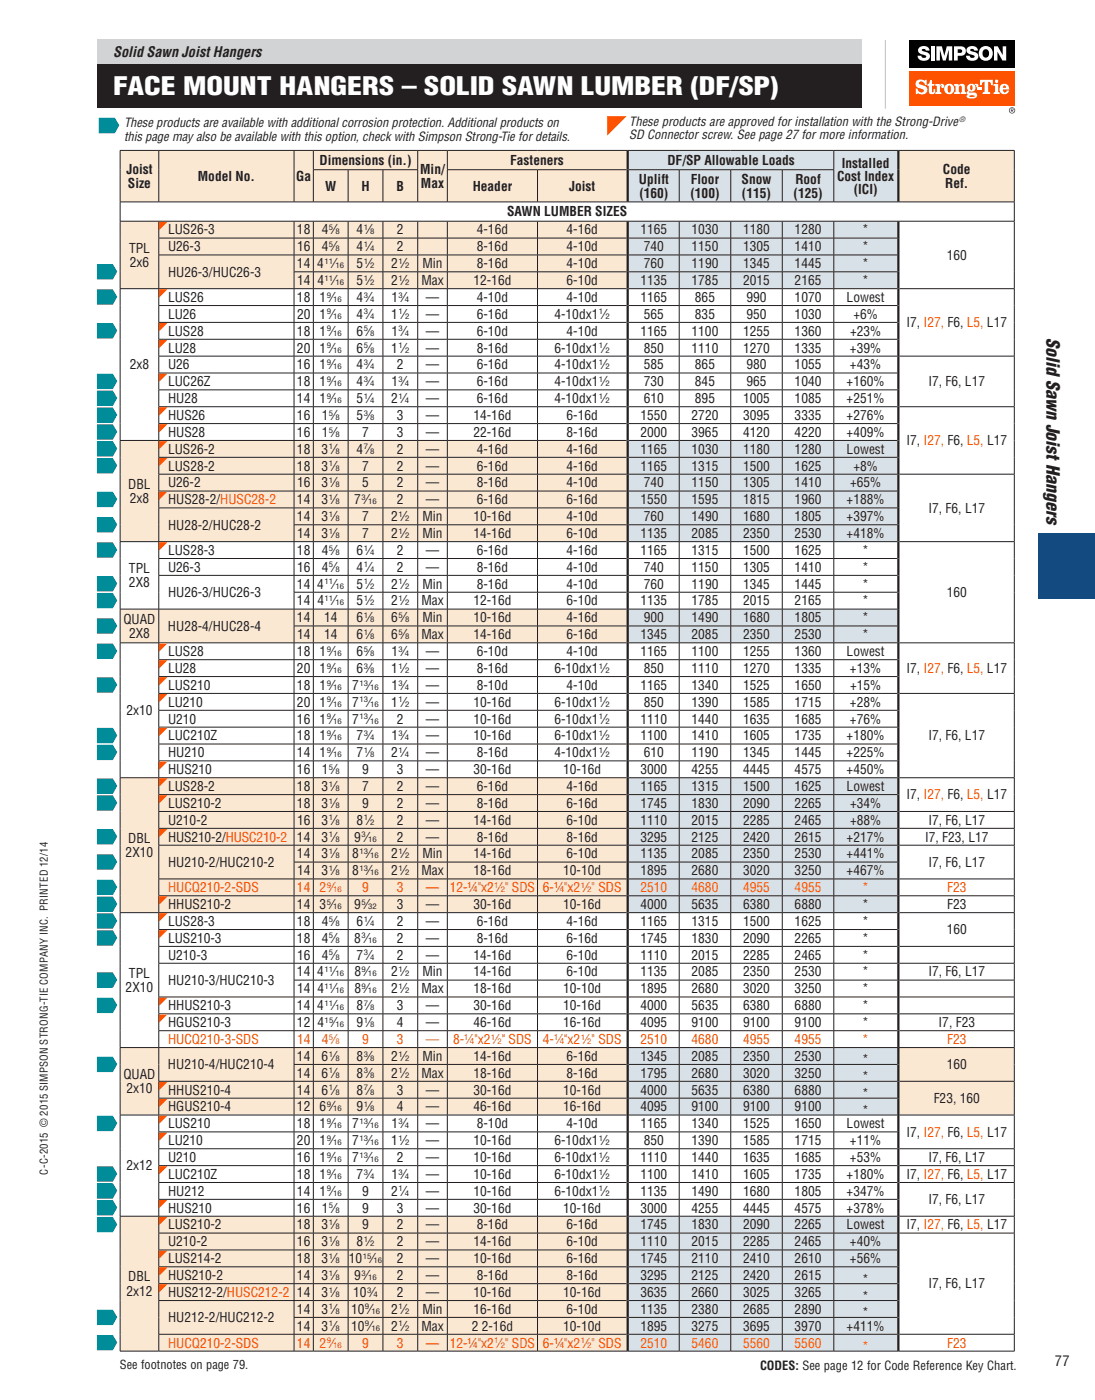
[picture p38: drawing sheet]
<svg xmlns="http://www.w3.org/2000/svg" width="216mm" height="276mm" viewBox="0 0 216 276" stroke-linecap="round" stroke-linejoin="round" font-family="sans-serif">
<defs><g id="words">
<text font-size="4.9" fill="#fff" x="22.3" y="18.8">FACE MOUNT HANGERS – SOLID SAWN LUMBER (DF/SP)</text>
<text font-size="3.5" fill="#231f20" x="206.3" y="66.7" transform="rotate(90 206.3 66.7)">Solid Sawn Joist Hangers</text>
<g font-size="2.8" fill="#231f20">
<text x="22.3" y="11.2">Solid Sawn Joist Hangers</text>
<text x="208" y="269.6">77</text>
</g>
<g font-size="2.6" fill="#231f20">
<text x="24.9" y="34.3">Joist</text>
<text x="39" y="35.7">Model No.</text>
<text x="58.4" y="35.7">Ga</text>
<text x="63" y="32.5">Dimensions (in.)</text>
<text x="82.9" y="34.3">Min/</text>
<text x="100.6" y="32.5">Fasteners</text>
<text x="131.6" y="32.5">DF/SP Allowable Loads</text>
<text x="165.1" y="35.7">Cost Index</text>
<text x="166" y="33.1">Installed</text>
<text x="185.9" y="34.3">Code</text>
<text x="25.2" y="37.1">Size</text>
<text x="64.1" y="37.6">W</text>
<text x="71.3" y="37.6">H</text>
<text x="78.2" y="37.6">B</text>
<text x="83" y="37.1">Max</text>
<text x="93.2" y="37.6">Header</text>
<text x="112.2" y="37.6">Joist</text>
<text x="126" y="36.2">Uplift</text>
<text x="126.1" y="39">(160)</text>
<text x="136.1" y="39">(100)</text>
<text x="136.2" y="36.2">Floor</text>
<text x="146.2" y="36.2">Snow</text>
<text x="146.3" y="39">(115)</text>
<text x="156.5" y="39">(125)</text>
<text x="156.8" y="36.2">Roof</text>
<text x="168.3" y="38.4">(ICI)</text>
<text x="186.4" y="37.1">Ref.</text>
<text x="33.1" y="46.3">LUS26-3</text>
<text x="58.6" y="46.3">18</text>
<text x="63.4" y="46.3">4 ⁄</text>
<text x="70.3" y="46.3">4 ⁄</text>
<text x="78.3" y="46.3">2</text>
<text x="94" y="46.3">4-16d</text>
<text x="100" y="42.7">SAWN LUMBER SIZES</text>
<text x="111.7" y="46.3">4-16d</text>
<text x="126.3" y="46.3">1165</text>
<text x="136.4" y="46.3">1030</text>
<text x="146.5" y="46.3">1180</text>
<text x="156.7" y="46.3">1280</text>
<text x="170" y="46.3">*</text>
<text x="25.4" y="49.9">TPL</text>
<text x="25.6" y="52.7">2x6</text>
<text x="33.1" y="49.6">U26-3</text>
<text x="58.6" y="52.9">14 4 ⁄</text>
<text x="58.6" y="49.6">16</text>
<text x="63.4" y="49.6">4 ⁄</text>
<text x="70.3" y="52.9">5 ⁄</text>
<text x="70.3" y="49.6">4 ⁄</text>
<text x="77.1" y="52.9">2 ⁄</text>
<text x="78.3" y="49.6">2</text>
<text x="83.3" y="52.9">Min</text>
<text x="94" y="49.6">8-16d</text>
<text x="94" y="52.9">8-16d</text>
<text x="111.7" y="49.6">4-10d</text>
<text x="111.7" y="52.9">4-10d</text>
<text x="126.9" y="49.6">740</text>
<text x="126.9" y="52.9">760</text>
<text x="136.4" y="49.6">1150</text>
<text x="136.4" y="52.9">1190</text>
<text x="146.5" y="49.6">1305</text>
<text x="146.5" y="52.9">1345</text>
<text x="156.7" y="49.6">1410</text>
<text x="156.7" y="52.9">1445</text>
<text x="170" y="49.6">*</text>
<text x="170" y="52.9">*</text>
<text x="186.7" y="51.3">160</text>
<text x="33.1" y="54.6">HU26-3/HUC26-3</text>
<text x="33.1" y="59.6">LUS26</text>
<text x="58.6" y="59.6">18 1 ⁄</text>
<text x="58.6" y="56.2">14 4 ⁄</text>
<text x="70.3" y="56.2">5 ⁄</text>
<text x="70.3" y="59.6">4 ⁄</text>
<text x="77.1" y="56.2">2 ⁄</text>
<text x="77.2" y="59.6">1 ⁄</text>
<text x="83.1" y="56.2">Max</text>
<text x="84" y="59.6">—</text>
<text x="93.3" y="56.2">12-16d</text>
<text x="94" y="59.6">4-10d</text>
<text x="111.7" y="56.2">6-10d</text>
<text x="111.7" y="59.6">4-10d</text>
<text x="126.3" y="56.2">1135</text>
<text x="126.3" y="59.6">1165</text>
<text x="136.4" y="56.2">1785</text>
<text x="137" y="59.6">865</text>
<text x="146.5" y="56.2">2015</text>
<text x="147.2" y="59.6">990</text>
<text x="156.7" y="56.2">2165</text>
<text x="156.7" y="59.6">1070</text>
<text x="166.9" y="59.6">Lowest</text>
<text x="170" y="56.2">*</text>
<text x="33.1" y="62.9">LU26</text>
<text x="58.6" y="62.9">20 1 ⁄</text>
<text x="70.3" y="62.9">4 ⁄</text>
<text x="77.1" y="62.9">1 ⁄</text>
<text x="84" y="62.9">—</text>
<text x="94" y="62.9">6-16d</text>
<text x="109.3" y="62.9">4-10dx1 ⁄</text>
<text x="126.9" y="62.9">565</text>
<text x="137" y="62.9">835</text>
<text x="147.2" y="62.9">950</text>
<text x="156.7" y="62.9">1030</text>
<text x="168.3" y="62.9">+6%</text>
<text x="178.7" y="64.6">I7, I27, F6, L5, L17</text>
<text x="33.1" y="66.2">LUS28</text>
<text x="33.1" y="69.6">LU28</text>
<text x="58.6" y="66.2">18 1 ⁄</text>
<text x="58.6" y="69.6">20 1 ⁄</text>
<text x="70.3" y="66.2">6 ⁄</text>
<text x="70.3" y="69.6">6 ⁄</text>
<text x="77.1" y="69.6">1 ⁄</text>
<text x="77.2" y="66.2">1 ⁄</text>
<text x="84" y="66.2">—</text>
<text x="84" y="69.6">—</text>
<text x="94" y="66.2">6-10d</text>
<text x="94" y="69.6">8-16d</text>
<text x="109.3" y="69.6">6-10dx1 ⁄</text>
<text x="111.7" y="66.2">4-10d</text>
<text x="126.3" y="66.2">1165</text>
<text x="126.9" y="69.6">850</text>
<text x="136.4" y="69.6">1110</text>
<text x="136.4" y="66.2">1100</text>
<text x="146.5" y="69.6">1270</text>
<text x="146.5" y="66.2">1255</text>
<text x="156.7" y="69.6">1335</text>
<text x="156.7" y="66.2">1360</text>
<text x="167.6" y="69.6">+39%</text>
<text x="167.6" y="66.2">+23%</text>
<text x="25.6" y="72.9">2x8</text>
<text x="33.1" y="76.2">LUC26Z</text>
<text x="33.1" y="72.9">U26</text>
<text x="58.6" y="76.2">18 1 ⁄</text>
<text x="58.6" y="72.9">16 1 ⁄</text>
<text x="70.3" y="72.9">4 ⁄</text>
<text x="70.3" y="76.2">4 ⁄</text>
<text x="77.2" y="76.2">1 ⁄</text>
<text x="78.3" y="72.9">2</text>
<text x="84" y="76.2">—</text>
<text x="84" y="72.9">—</text>
<text x="94" y="76.2">6-16d</text>
<text x="94" y="72.9">6-16d</text>
<text x="109.3" y="76.2">4-10dx1 ⁄</text>
<text x="109.3" y="72.9">4-10dx1 ⁄</text>
<text x="126.9" y="72.9">585</text>
<text x="126.9" y="76.2">730</text>
<text x="137" y="72.9">865</text>
<text x="137" y="76.2">845</text>
<text x="147.2" y="72.9">980</text>
<text x="147.2" y="76.2">965</text>
<text x="156.7" y="72.9">1055</text>
<text x="156.7" y="76.2">1040</text>
<text x="166.9" y="76.2">+160%</text>
<text x="167.6" y="72.9">+43%</text>
<text x="183.1" y="76.2">I7, F6, L17</text>
<text x="33.1" y="79.5">HU28</text>
<text x="33.1" y="82.9">HUS26</text>
<text x="58.6" y="79.5">14 1 ⁄</text>
<text x="58.6" y="82.9">16</text>
<text x="63.4" y="82.9">1 ⁄</text>
<text x="70.3" y="82.9">5 ⁄</text>
<text x="70.3" y="79.5">5 ⁄</text>
<text x="77.2" y="79.5">2 ⁄</text>
<text x="78.3" y="82.9">3</text>
<text x="84" y="79.5">—</text>
<text x="84" y="82.9">—</text>
<text x="93.3" y="82.9">14-16d</text>
<text x="94" y="79.5">6-16d</text>
<text x="109.3" y="79.5">4-10dx1 ⁄</text>
<text x="111.7" y="82.9">6-16d</text>
<text x="126.3" y="82.9">1550</text>
<text x="126.9" y="79.5">610</text>
<text x="136.4" y="82.9">2720</text>
<text x="137" y="79.5">895</text>
<text x="146.5" y="79.5">1005</text>
<text x="146.5" y="82.9">3095</text>
<text x="156.7" y="79.5">1085</text>
<text x="156.7" y="82.9">3335</text>
<text x="166.9" y="79.5">+251%</text>
<text x="166.9" y="82.9">+276%</text>
<text x="33.1" y="86.2">HUS28</text>
<text x="33.1" y="89.5">LUS26-2</text>
<text x="58.6" y="86.2">16</text>
<text x="58.6" y="89.5">18</text>
<text x="63.4" y="89.5">3 ⁄</text>
<text x="63.4" y="86.2">1 ⁄</text>
<text x="70.3" y="89.5">4 ⁄</text>
<text x="71.4" y="86.2">7</text>
<text x="78.3" y="86.2">3</text>
<text x="78.3" y="89.5">2</text>
<text x="84" y="86.2">—</text>
<text x="84" y="89.5">—</text>
<text x="93.3" y="86.2">22-16d</text>
<text x="94" y="89.5">4-16d</text>
<text x="111.7" y="86.2">8-16d</text>
<text x="111.7" y="89.5">4-16d</text>
<text x="126.3" y="86.2">2000</text>
<text x="126.3" y="89.5">1165</text>
<text x="136.4" y="86.2">3965</text>
<text x="136.4" y="89.5">1030</text>
<text x="146.5" y="86.2">4120</text>
<text x="146.5" y="89.5">1180</text>
<text x="156.7" y="86.2">4220</text>
<text x="156.7" y="89.5">1280</text>
<text x="166.9" y="86.2">+409%</text>
<text x="166.9" y="89.5">Lowest</text>
<text x="178.7" y="87.9">I7, I27, F6, L5, L17</text>
<text x="33.1" y="92.8">LUS28-2</text>
<text x="58.6" y="92.8">18</text>
<text x="63.4" y="92.8">3 ⁄</text>
<text x="71.4" y="92.8">7</text>
<text x="78.3" y="92.8">2</text>
<text x="84" y="92.8">—</text>
<text x="94" y="92.8">6-16d</text>
<text x="111.7" y="92.8">4-16d</text>
<text x="126.3" y="92.8">1165</text>
<text x="136.4" y="92.8">1315</text>
<text x="146.5" y="92.8">1500</text>
<text x="156.7" y="92.8">1625</text>
<text x="168.3" y="92.8">+8%</text>
<text x="25.3" y="96.4">DBL</text>
<text x="25.6" y="99.2">2x8</text>
<text x="33.1" y="99.5">HUS28-2/HUSC28-2</text>
<text x="33.1" y="96.2">U26-2</text>
<text x="58.6" y="99.5">14</text>
<text x="58.6" y="96.2">16</text>
<text x="63.4" y="99.5">3 ⁄</text>
<text x="63.4" y="96.2">3 ⁄</text>
<text x="69.9" y="99.5">7 ⁄</text>
<text x="71.4" y="96.2">5</text>
<text x="78.3" y="99.5">2</text>
<text x="78.3" y="96.2">2</text>
<text x="84" y="99.5">—</text>
<text x="84" y="96.2">—</text>
<text x="94" y="99.5">6-16d</text>
<text x="94" y="96.2">8-16d</text>
<text x="111.7" y="99.5">6-16d</text>
<text x="111.7" y="96.2">4-10d</text>
<text x="126.3" y="99.5">1550</text>
<text x="126.9" y="96.2">740</text>
<text x="136.4" y="99.5">1595</text>
<text x="136.4" y="96.2">1150</text>
<text x="146.5" y="99.5">1815</text>
<text x="146.5" y="96.2">1305</text>
<text x="156.7" y="99.5">1960</text>
<text x="156.7" y="96.2">1410</text>
<text x="166.9" y="99.5">+188%</text>
<text x="167.6" y="96.2">+65%</text>
<text x="183.1" y="101.2">I7, F6, L17</text>
<text x="33.1" y="104.5">HU28-2/HUC28-2</text>
<text x="58.6" y="102.8">14</text>
<text x="58.6" y="106.2">14</text>
<text x="63.4" y="102.8">3 ⁄</text>
<text x="63.4" y="106.2">3 ⁄</text>
<text x="71.4" y="102.8">7</text>
<text x="71.4" y="106.2">7</text>
<text x="77.1" y="102.8">2 ⁄</text>
<text x="77.1" y="106.2">2 ⁄</text>
<text x="83.3" y="102.8">Min</text>
<text x="83.3" y="106.2">Min</text>
<text x="93.3" y="102.8">10-16d</text>
<text x="93.3" y="106.2">14-16d</text>
<text x="111.7" y="102.8">4-10d</text>
<text x="111.7" y="106.2">6-10d</text>
<text x="126.3" y="106.2">1135</text>
<text x="126.9" y="102.8">760</text>
<text x="136.4" y="102.8">1490</text>
<text x="136.4" y="106.2">2085</text>
<text x="146.5" y="102.8">1680</text>
<text x="146.5" y="106.2">2350</text>
<text x="156.7" y="102.8">1805</text>
<text x="156.7" y="106.2">2530</text>
<text x="166.9" y="102.8">+397%</text>
<text x="166.9" y="106.2">+418%</text>
<text x="25.4" y="113.1">TPL</text>
<text x="33.1" y="109.5">LUS28-3</text>
<text x="33.1" y="112.8">U26-3</text>
<text x="58.6" y="109.5">18</text>
<text x="58.6" y="112.8">16</text>
<text x="63.4" y="109.5">4 ⁄</text>
<text x="63.4" y="112.8">4 ⁄</text>
<text x="70.3" y="109.5">6 ⁄</text>
<text x="70.3" y="112.8">4 ⁄</text>
<text x="78.3" y="109.5">2</text>
<text x="78.3" y="112.8">2</text>
<text x="84" y="109.5">—</text>
<text x="84" y="112.8">—</text>
<text x="94" y="109.5">6-16d</text>
<text x="94" y="112.8">8-16d</text>
<text x="111.7" y="109.5">4-16d</text>
<text x="111.7" y="112.8">4-10d</text>
<text x="126.3" y="109.5">1165</text>
<text x="126.9" y="112.8">740</text>
<text x="136.4" y="109.5">1315</text>
<text x="136.4" y="112.8">1150</text>
<text x="146.5" y="109.5">1500</text>
<text x="146.5" y="112.8">1305</text>
<text x="156.7" y="109.5">1625</text>
<text x="156.7" y="112.8">1410</text>
<text x="170" y="109.5">*</text>
<text x="170" y="112.8">*</text>
<text x="25.4" y="115.9">2X8</text>
<text x="33.1" y="117.8">HU26-3/HUC26-3</text>
<text x="58.6" y="116.1">14 4 ⁄</text>
<text x="58.6" y="119.5">14 4 ⁄</text>
<text x="70.3" y="116.1">5 ⁄</text>
<text x="70.3" y="119.5">5 ⁄</text>
<text x="77.1" y="116.1">2 ⁄</text>
<text x="77.1" y="119.5">2 ⁄</text>
<text x="83.1" y="119.5">Max</text>
<text x="83.3" y="116.1">Min</text>
<text x="93.3" y="119.5">12-16d</text>
<text x="94" y="116.1">8-16d</text>
<text x="111.7" y="119.5">6-10d</text>
<text x="111.7" y="116.1">4-10d</text>
<text x="126.3" y="119.5">1135</text>
<text x="126.9" y="116.1">760</text>
<text x="136.4" y="119.5">1785</text>
<text x="136.4" y="116.1">1190</text>
<text x="146.5" y="119.5">2015</text>
<text x="146.5" y="116.1">1345</text>
<text x="156.7" y="119.5">2165</text>
<text x="156.7" y="116.1">1445</text>
<text x="170" y="119.5">*</text>
<text x="170" y="116.1">*</text>
<text x="186.7" y="117.8">160</text>
<text x="24.3" y="123">QUAD</text>
<text x="25.4" y="125.9">2X8</text>
<text x="33.1" y="124.5">HU28-4/HUC28-4</text>
<text x="58.6" y="122.8">14</text>
<text x="63.9" y="122.8">14</text>
<text x="70.3" y="122.8">6 ⁄</text>
<text x="77.1" y="122.8">6 ⁄</text>
<text x="83.3" y="122.8">Min</text>
<text x="93.3" y="122.8">10-16d</text>
<text x="111.7" y="122.8">4-16d</text>
<text x="126.9" y="122.8">900</text>
<text x="136.4" y="122.8">1490</text>
<text x="146.5" y="122.8">1680</text>
<text x="156.7" y="122.8">1805</text>
<text x="170" y="122.8">*</text>
<text x="33.1" y="129.4">LUS28</text>
<text x="58.6" y="129.4">18 1 ⁄</text>
<text x="58.6" y="126.1">14</text>
<text x="63.9" y="126.1">14</text>
<text x="70.3" y="126.1">6 ⁄</text>
<text x="70.3" y="129.4">6 ⁄</text>
<text x="77.1" y="126.1">6 ⁄</text>
<text x="77.2" y="129.4">1 ⁄</text>
<text x="83.1" y="126.1">Max</text>
<text x="84" y="129.4">—</text>
<text x="93.3" y="126.1">14-16d</text>
<text x="94" y="129.4">6-10d</text>
<text x="111.7" y="126.1">6-16d</text>
<text x="111.7" y="129.4">4-10d</text>
<text x="126.3" y="126.1">1345</text>
<text x="126.3" y="129.4">1165</text>
<text x="136.4" y="126.1">2085</text>
<text x="136.4" y="129.4">1100</text>
<text x="146.5" y="126.1">2350</text>
<text x="146.5" y="129.4">1255</text>
<text x="156.7" y="126.1">2530</text>
<text x="156.7" y="129.4">1360</text>
<text x="166.9" y="129.4">Lowest</text>
<text x="170" y="126.1">*</text>
<text x="33.1" y="132.8">LU28</text>
<text x="33.1" y="136.1">LUS210</text>
<text x="58.6" y="132.8">20 1 ⁄</text>
<text x="58.6" y="136.1">18 1 ⁄</text>
<text x="69.4" y="136.1">7 ⁄</text>
<text x="70.3" y="132.8">6 ⁄</text>
<text x="77.1" y="132.8">1 ⁄</text>
<text x="77.2" y="136.1">1 ⁄</text>
<text x="84" y="136.1">—</text>
<text x="84" y="132.8">—</text>
<text x="94" y="136.1">8-10d</text>
<text x="94" y="132.8">8-16d</text>
<text x="109.3" y="132.8">6-10dx1 ⁄</text>
<text x="111.7" y="136.1">4-10d</text>
<text x="126.3" y="136.1">1165</text>
<text x="126.9" y="132.8">850</text>
<text x="136.4" y="132.8">1110</text>
<text x="136.4" y="136.1">1340</text>
<text x="146.5" y="132.8">1270</text>
<text x="146.5" y="136.1">1525</text>
<text x="156.7" y="132.8">1335</text>
<text x="156.7" y="136.1">1650</text>
<text x="167.6" y="132.8">+13%</text>
<text x="167.6" y="136.1">+15%</text>
<text x="178.7" y="132.8">I7, I27, F6, L5, L17</text>
<text x="24.9" y="141.1">2x10</text>
<text x="33.1" y="139.4">LU210</text>
<text x="33.1" y="142.8">U210</text>
<text x="58.6" y="139.4">20 1 ⁄</text>
<text x="58.6" y="142.8">16 1 ⁄</text>
<text x="69.4" y="142.8">7 ⁄</text>
<text x="69.4" y="139.4">7 ⁄</text>
<text x="77.1" y="139.4">1 ⁄</text>
<text x="78.3" y="142.8">2</text>
<text x="84" y="142.8">—</text>
<text x="84" y="139.4">—</text>
<text x="93.3" y="142.8">10-16d</text>
<text x="93.3" y="139.4">10-16d</text>
<text x="109.3" y="142.8">6-10dx1 ⁄</text>
<text x="109.3" y="139.4">6-10dx1 ⁄</text>
<text x="126.3" y="142.8">1110</text>
<text x="126.9" y="139.4">850</text>
<text x="136.4" y="139.4">1390</text>
<text x="136.4" y="142.8">1440</text>
<text x="146.5" y="139.4">1585</text>
<text x="146.5" y="142.8">1635</text>
<text x="156.7" y="139.4">1715</text>
<text x="156.7" y="142.8">1685</text>
<text x="167.6" y="139.4">+28%</text>
<text x="167.6" y="142.8">+76%</text>
<text x="33.1" y="146.1">LUC210Z</text>
<text x="33.1" y="149.4">HU210</text>
<text x="58.6" y="146.1">18 1 ⁄</text>
<text x="58.6" y="149.4">14 1 ⁄</text>
<text x="70.3" y="149.4">7 ⁄</text>
<text x="70.3" y="146.1">7 ⁄</text>
<text x="77.2" y="149.4">2 ⁄</text>
<text x="77.2" y="146.1">1 ⁄</text>
<text x="84" y="149.4">—</text>
<text x="84" y="146.1">—</text>
<text x="93.3" y="146.1">10-16d</text>
<text x="94" y="149.4">8-16d</text>
<text x="109.3" y="149.4">4-10dx1 ⁄</text>
<text x="109.3" y="146.1">6-10dx1 ⁄</text>
<text x="126.3" y="146.1">1100</text>
<text x="126.9" y="149.4">610</text>
<text x="136.4" y="146.1">1410</text>
<text x="136.4" y="149.4">1190</text>
<text x="146.5" y="146.1">1605</text>
<text x="146.5" y="149.4">1345</text>
<text x="156.7" y="146.1">1735</text>
<text x="156.7" y="149.4">1445</text>
<text x="166.9" y="146.1">+180%</text>
<text x="166.9" y="149.4">+225%</text>
<text x="183.1" y="146.1">I7, F6, L17</text>
<text x="33.1" y="152.7">HUS210</text>
<text x="58.6" y="152.7">16</text>
<text x="63.4" y="152.7">1 ⁄</text>
<text x="71.4" y="152.7">9</text>
<text x="78.3" y="152.7">3</text>
<text x="84" y="152.7">—</text>
<text x="93.3" y="152.7">30-16d</text>
<text x="111" y="152.7">10-16d</text>
<text x="126.3" y="152.7">3000</text>
<text x="136.4" y="152.7">4255</text>
<text x="146.5" y="152.7">4445</text>
<text x="156.7" y="152.7">4575</text>
<text x="166.9" y="152.7">+450%</text>
<text x="33.1" y="156.1">LUS28-2</text>
<text x="33.1" y="159.4">LUS210-2</text>
<text x="58.6" y="156.1">18</text>
<text x="58.6" y="159.4">18</text>
<text x="63.4" y="156.1">3 ⁄</text>
<text x="63.4" y="159.4">3 ⁄</text>
<text x="71.4" y="156.1">7</text>
<text x="71.4" y="159.4">9</text>
<text x="78.3" y="156.1">2</text>
<text x="78.3" y="159.4">2</text>
<text x="84" y="156.1">—</text>
<text x="84" y="159.4">—</text>
<text x="94" y="156.1">6-16d</text>
<text x="94" y="159.4">8-16d</text>
<text x="111.7" y="156.1">4-16d</text>
<text x="111.7" y="159.4">6-16d</text>
<text x="126.3" y="156.1">1165</text>
<text x="126.3" y="159.4">1745</text>
<text x="136.4" y="156.1">1315</text>
<text x="136.4" y="159.4">1830</text>
<text x="146.5" y="156.1">1500</text>
<text x="146.5" y="159.4">2090</text>
<text x="156.7" y="156.1">1625</text>
<text x="156.7" y="159.4">2265</text>
<text x="166.9" y="156.1">Lowest</text>
<text x="167.6" y="159.4">+34%</text>
<text x="178.7" y="157.7">I7, I27, F6, L5, L17</text>
<text x="25.3" y="166.3">DBL</text>
<text x="33.1" y="166">HUS210-2/HUSC210-2</text>
<text x="33.1" y="162.7">U210-2</text>
<text x="58.6" y="166">14</text>
<text x="58.6" y="162.7">16</text>
<text x="63.4" y="166">3 ⁄</text>
<text x="63.4" y="162.7">3 ⁄</text>
<text x="69.9" y="166">9 ⁄</text>
<text x="70.3" y="162.7">8 ⁄</text>
<text x="78.3" y="166">2</text>
<text x="78.3" y="162.7">2</text>
<text x="84" y="166">—</text>
<text x="84" y="162.7">—</text>
<text x="93.3" y="162.7">14-16d</text>
<text x="94" y="166">8-16d</text>
<text x="111.7" y="166">8-16d</text>
<text x="111.7" y="162.7">6-10d</text>
<text x="126.3" y="166">3295</text>
<text x="126.3" y="162.7">1110</text>
<text x="136.4" y="166">2125</text>
<text x="136.4" y="162.7">2015</text>
<text x="146.5" y="166">2420</text>
<text x="146.5" y="162.7">2285</text>
<text x="156.7" y="166">2615</text>
<text x="156.7" y="162.7">2465</text>
<text x="166.9" y="166">+217%</text>
<text x="167.6" y="162.7">+88%</text>
<text x="182.4" y="166">I7, F23, L17</text>
<text x="183.1" y="162.7">I7, F6, L17</text>
<text x="24.8" y="169.1">2X10</text>
<text x="33.1" y="171">HU210-2/HUC210-2</text>
<text x="58.6" y="169.4">14</text>
<text x="58.6" y="172.7">14</text>
<text x="63.4" y="169.4">3 ⁄</text>
<text x="63.4" y="172.7">3 ⁄</text>
<text x="69.4" y="169.4">8 ⁄</text>
<text x="69.4" y="172.7">8 ⁄</text>
<text x="77.1" y="169.4">2 ⁄</text>
<text x="77.1" y="172.7">2 ⁄</text>
<text x="83.1" y="172.7">Max</text>
<text x="83.3" y="169.4">Min</text>
<text x="93.3" y="172.7">18-16d</text>
<text x="93.3" y="169.4">14-16d</text>
<text x="111" y="172.7">10-10d</text>
<text x="111.7" y="169.4">6-10d</text>
<text x="126.3" y="172.7">1895</text>
<text x="126.3" y="169.4">1135</text>
<text x="136.4" y="172.7">2680</text>
<text x="136.4" y="169.4">2085</text>
<text x="146.5" y="172.7">3020</text>
<text x="146.5" y="169.4">2350</text>
<text x="156.7" y="172.7">3250</text>
<text x="156.7" y="169.4">2530</text>
<text x="166.9" y="172.7">+467%</text>
<text x="166.9" y="169.4">+441%</text>
<text x="183.1" y="171">I7, F6, L17</text>
<text x="33.1" y="179.4">HHUS210-2</text>
<text x="58.6" y="179.4">14 3 ⁄</text>
<text x="69.9" y="179.4">9 ⁄</text>
<text x="78.3" y="179.4">3</text>
<text x="84" y="179.4">—</text>
<text x="93.3" y="179.4">30-16d</text>
<text x="111" y="179.4">10-16d</text>
<text x="126.3" y="179.4">4000</text>
<text x="136.4" y="179.4">5635</text>
<text x="146.5" y="179.4">6380</text>
<text x="156.7" y="179.4">6880</text>
<text x="170" y="179.4">*</text>
<text x="186.7" y="179.4">F23</text>
<text x="33.1" y="182.7">LUS28-3</text>
<text x="58.6" y="182.7">18</text>
<text x="63.4" y="182.7">4 ⁄</text>
<text x="70.3" y="182.7">6 ⁄</text>
<text x="78.3" y="182.7">2</text>
<text x="84" y="182.7">—</text>
<text x="94" y="182.7">6-16d</text>
<text x="111.7" y="182.7">4-16d</text>
<text x="126.3" y="182.7">1165</text>
<text x="136.4" y="182.7">1315</text>
<text x="146.5" y="182.7">1500</text>
<text x="156.7" y="182.7">1625</text>
<text x="170" y="182.7">*</text>
<text x="186.7" y="184.3">160</text>
<text x="33.1" y="186">LUS210-3</text>
<text x="33.1" y="189.3">U210-3</text>
<text x="58.6" y="186">18</text>
<text x="58.6" y="189.3">16</text>
<text x="63.4" y="186">4 ⁄</text>
<text x="63.4" y="189.3">4 ⁄</text>
<text x="69.9" y="186">8 ⁄</text>
<text x="70.3" y="189.3">7 ⁄</text>
<text x="78.3" y="189.3">2</text>
<text x="78.3" y="186">2</text>
<text x="84" y="189.3">—</text>
<text x="84" y="186">—</text>
<text x="93.3" y="189.3">14-16d</text>
<text x="94" y="186">8-16d</text>
<text x="111.7" y="189.3">6-10d</text>
<text x="111.7" y="186">6-16d</text>
<text x="126.3" y="189.3">1110</text>
<text x="126.3" y="186">1745</text>
<text x="136.4" y="189.3">2015</text>
<text x="136.4" y="186">1830</text>
<text x="146.5" y="189.3">2285</text>
<text x="146.5" y="186">2090</text>
<text x="156.7" y="189.3">2465</text>
<text x="156.7" y="186">2265</text>
<text x="170" y="189.3">*</text>
<text x="170" y="186">*</text>
<text x="24.8" y="195.7">2X10</text>
<text x="25.4" y="192.9">TPL</text>
<text x="33.1" y="194.3">HU210-3/HUC210-3</text>
<text x="58.6" y="192.7">14 4 ⁄</text>
<text x="58.6" y="196">14 4 ⁄</text>
<text x="69.9" y="192.7">8 ⁄</text>
<text x="69.9" y="196">8 ⁄</text>
<text x="77.1" y="192.7">2 ⁄</text>
<text x="77.1" y="196">2 ⁄</text>
<text x="83.1" y="196">Max</text>
<text x="83.3" y="192.7">Min</text>
<text x="93.3" y="196">18-16d</text>
<text x="93.3" y="192.7">14-16d</text>
<text x="111" y="196">10-10d</text>
<text x="111.7" y="192.7">6-10d</text>
<text x="126.3" y="196">1895</text>
<text x="126.3" y="192.7">1135</text>
<text x="136.4" y="196">2680</text>
<text x="136.4" y="192.7">2085</text>
<text x="146.5" y="196">3020</text>
<text x="146.5" y="192.7">2350</text>
<text x="156.7" y="196">3250</text>
<text x="156.7" y="192.7">2530</text>
<text x="170" y="196">*</text>
<text x="170" y="192.7">*</text>
<text x="183.1" y="192.7">I7, F6, L17</text>
<text x="33.1" y="199.3">HHUS210-3</text>
<text x="33.1" y="202.6">HGUS210-3</text>
<text x="58.6" y="199.3">14 4 ⁄</text>
<text x="58.6" y="202.6">12 4 ⁄</text>
<text x="70.3" y="202.6">9 ⁄</text>
<text x="70.3" y="199.3">8 ⁄</text>
<text x="78.3" y="199.3">3</text>
<text x="78.3" y="202.6">4</text>
<text x="84" y="199.3">—</text>
<text x="84" y="202.6">—</text>
<text x="93.3" y="199.3">30-16d</text>
<text x="93.3" y="202.6">46-16d</text>
<text x="111" y="199.3">10-16d</text>
<text x="111" y="202.6">16-16d</text>
<text x="126.3" y="199.3">4000</text>
<text x="126.3" y="202.6">4095</text>
<text x="136.4" y="199.3">5635</text>
<text x="136.4" y="202.6">9100</text>
<text x="146.5" y="199.3">6380</text>
<text x="146.5" y="202.6">9100</text>
<text x="156.7" y="199.3">6880</text>
<text x="156.7" y="202.6">9100</text>
<text x="170" y="199.3">*</text>
<text x="170" y="202.6">*</text>
<text x="185.1" y="202.6">I7, F23</text>
<text x="58.6" y="209.3">14</text>
<text x="63.4" y="209.3">6 ⁄</text>
<text x="70.3" y="209.3">8 ⁄</text>
<text x="77.1" y="209.3">2 ⁄</text>
<text x="83.3" y="209.3">Min</text>
<text x="93.3" y="209.3">14-16d</text>
<text x="111.7" y="209.3">6-16d</text>
<text x="126.3" y="209.3">1345</text>
<text x="136.4" y="209.3">2085</text>
<text x="146.5" y="209.3">2350</text>
<text x="156.7" y="209.3">2530</text>
<text x="24.3" y="212.9">QUAD</text>
<text x="24.9" y="215.7">2x10</text>
<text x="33.1" y="211">HU210-4/HUC210-4</text>
<text x="33.1" y="216">HHUS210-4</text>
<text x="58.6" y="212.6">14</text>
<text x="58.6" y="216">14</text>
<text x="63.4" y="212.6">6 ⁄</text>
<text x="63.4" y="216">6 ⁄</text>
<text x="70.3" y="212.6">8 ⁄</text>
<text x="70.3" y="216">8 ⁄</text>
<text x="77.1" y="212.6">2 ⁄</text>
<text x="78.3" y="216">3</text>
<text x="83.1" y="212.6">Max</text>
<text x="84" y="216">—</text>
<text x="93.3" y="212.6">18-16d</text>
<text x="93.3" y="216">30-16d</text>
<text x="111" y="216">10-16d</text>
<text x="111.7" y="212.6">8-16d</text>
<text x="126.3" y="212.6">1795</text>
<text x="126.3" y="216">4000</text>
<text x="136.4" y="212.6">2680</text>
<text x="136.4" y="216">5635</text>
<text x="146.5" y="212.6">3020</text>
<text x="146.5" y="216">6380</text>
<text x="156.7" y="212.6">3250</text>
<text x="156.7" y="216">6880</text>
<text x="170" y="213.3">*</text>
<text x="170" y="210">*</text>
<text x="186.7" y="211">160</text>
<text x="33.1" y="219.3">HGUS210-4</text>
<text x="58.6" y="219.3">12 6 ⁄</text>
<text x="70.3" y="219.3">9 ⁄</text>
<text x="78.3" y="219.3">4</text>
<text x="84" y="219.3">—</text>
<text x="93.3" y="219.3">46-16d</text>
<text x="111" y="219.3">16-16d</text>
<text x="126.3" y="219.3">4095</text>
<text x="136.4" y="219.3">9100</text>
<text x="146.5" y="219.3">9100</text>
<text x="156.7" y="219.3">9100</text>
<text x="170" y="216.7">*</text>
<text x="170" y="220">*</text>
<text x="184.1" y="217.6">F23, 160</text>
<text x="33.1" y="222.6">LUS210</text>
<text x="33.1" y="225.9">LU210</text>
<text x="58.6" y="222.6">18 1 ⁄</text>
<text x="58.6" y="225.9">20 1 ⁄</text>
<text x="69.4" y="222.6">7 ⁄</text>
<text x="69.4" y="225.9">7 ⁄</text>
<text x="77.1" y="225.9">1 ⁄</text>
<text x="77.2" y="222.6">1 ⁄</text>
<text x="84" y="222.6">—</text>
<text x="84" y="225.9">—</text>
<text x="93.3" y="225.9">10-16d</text>
<text x="94" y="222.6">8-10d</text>
<text x="109.3" y="225.9">6-10dx1 ⁄</text>
<text x="111.7" y="222.6">4-10d</text>
<text x="126.3" y="222.6">1165</text>
<text x="126.9" y="225.9">850</text>
<text x="136.4" y="222.6">1340</text>
<text x="136.4" y="225.9">1390</text>
<text x="146.5" y="222.6">1525</text>
<text x="146.5" y="225.9">1585</text>
<text x="156.7" y="222.6">1650</text>
<text x="156.7" y="225.9">1715</text>
<text x="166.9" y="222.6">Lowest</text>
<text x="167.6" y="225.9">+11%</text>
<text x="178.7" y="224.3">I7, I27, F6, L5, L17</text>
<text x="24.9" y="230.9">2x12</text>
<text x="33.1" y="232.6">LUC210Z</text>
<text x="33.1" y="229.3">U210</text>
<text x="58.6" y="232.6">18 1 ⁄</text>
<text x="58.6" y="229.3">16 1 ⁄</text>
<text x="69.4" y="229.3">7 ⁄</text>
<text x="70.3" y="232.6">7 ⁄</text>
<text x="77.2" y="232.6">1 ⁄</text>
<text x="78.3" y="229.3">2</text>
<text x="84" y="232.6">—</text>
<text x="84" y="229.3">—</text>
<text x="93.3" y="232.6">10-16d</text>
<text x="93.3" y="229.3">10-16d</text>
<text x="109.3" y="232.6">6-10dx1 ⁄</text>
<text x="109.3" y="229.3">6-10dx1 ⁄</text>
<text x="126.3" y="229.3">1110</text>
<text x="126.3" y="232.6">1100</text>
<text x="136.4" y="229.3">1440</text>
<text x="136.4" y="232.6">1410</text>
<text x="146.5" y="229.3">1635</text>
<text x="146.5" y="232.6">1605</text>
<text x="156.7" y="229.3">1685</text>
<text x="156.7" y="232.6">1735</text>
<text x="166.9" y="232.6">+180%</text>
<text x="167.6" y="229.3">+53%</text>
<text x="178.7" y="232.6">I7, I27, F6, L5, L17</text>
<text x="183.1" y="229.3">I7, F6, L17</text>
<text x="33.1" y="235.9">HU212</text>
<text x="33.1" y="239.3">HUS210</text>
<text x="58.6" y="235.9">14 1 ⁄</text>
<text x="58.6" y="239.3">16</text>
<text x="63.4" y="239.3">1 ⁄</text>
<text x="71.4" y="235.9">9</text>
<text x="71.4" y="239.3">9</text>
<text x="77.2" y="235.9">2 ⁄</text>
<text x="78.3" y="239.3">3</text>
<text x="84" y="235.9">—</text>
<text x="84" y="239.3">—</text>
<text x="93.3" y="235.9">10-16d</text>
<text x="93.3" y="239.3">30-16d</text>
<text x="109.3" y="235.9">6-10dx1 ⁄</text>
<text x="111" y="239.3">10-16d</text>
<text x="126.3" y="235.9">1135</text>
<text x="126.3" y="239.3">3000</text>
<text x="136.4" y="239.3">4255</text>
<text x="136.4" y="235.9">1490</text>
<text x="146.5" y="239.3">4445</text>
<text x="146.5" y="235.9">1680</text>
<text x="156.7" y="239.3">4575</text>
<text x="156.7" y="235.9">1805</text>
<text x="166.9" y="239.3">+378%</text>
<text x="166.9" y="235.9">+347%</text>
<text x="183.1" y="237.6">I7, F6, L17</text>
<text x="33.1" y="242.6">LUS210-2</text>
<text x="33.1" y="245.9">U210-2</text>
<text x="58.6" y="242.6">18</text>
<text x="58.6" y="245.9">16</text>
<text x="63.4" y="242.6">3 ⁄</text>
<text x="63.4" y="245.9">3 ⁄</text>
<text x="70.3" y="245.9">8 ⁄</text>
<text x="71.4" y="242.6">9</text>
<text x="78.3" y="242.6">2</text>
<text x="78.3" y="245.9">2</text>
<text x="84" y="242.6">—</text>
<text x="84" y="245.9">—</text>
<text x="93.3" y="245.9">14-16d</text>
<text x="94" y="242.6">8-16d</text>
<text x="111.7" y="242.6">6-16d</text>
<text x="111.7" y="245.9">6-10d</text>
<text x="126.3" y="242.6">1745</text>
<text x="126.3" y="245.9">1110</text>
<text x="136.4" y="242.6">1830</text>
<text x="136.4" y="245.9">2015</text>
<text x="146.5" y="242.6">2090</text>
<text x="146.5" y="245.9">2285</text>
<text x="156.7" y="242.6">2265</text>
<text x="156.7" y="245.9">2465</text>
<text x="166.9" y="242.6">Lowest</text>
<text x="167.6" y="245.9">+40%</text>
<text x="178.7" y="242.6">I7, I27, F6, L5, L17</text>
<text x="33.1" y="249.2">LUS214-2</text>
<text x="58.6" y="249.2">18</text>
<text x="63.4" y="249.2">3 ⁄</text>
<text x="68.8" y="249.2">10 ⁄</text>
<text x="78.3" y="249.2">2</text>
<text x="84" y="249.2">—</text>
<text x="93.3" y="249.2">10-16d</text>
<text x="111.7" y="249.2">6-16d</text>
<text x="126.3" y="249.2">1745</text>
<text x="136.4" y="249.2">2110</text>
<text x="146.5" y="249.2">2410</text>
<text x="156.7" y="249.2">2610</text>
<text x="167.6" y="249.2">+56%</text>
<text x="24.9" y="255.6">2x12</text>
<text x="25.3" y="252.8">DBL</text>
<text x="33.1" y="252.6">HUS210-2</text>
<text x="33.1" y="255.9">HUS212-2/HUSC212-2</text>
<text x="58.6" y="252.6">14</text>
<text x="58.6" y="255.9">14</text>
<text x="63.4" y="252.6">3 ⁄</text>
<text x="63.4" y="255.9">3 ⁄</text>
<text x="69.6" y="255.9">10 ⁄</text>
<text x="69.9" y="252.6">9 ⁄</text>
<text x="78.3" y="255.9">2</text>
<text x="78.3" y="252.6">2</text>
<text x="84" y="255.9">—</text>
<text x="84" y="252.6">—</text>
<text x="93.3" y="255.9">10-16d</text>
<text x="94" y="252.6">8-16d</text>
<text x="111" y="255.9">10-16d</text>
<text x="111.7" y="252.6">8-16d</text>
<text x="126.3" y="255.9">3635</text>
<text x="126.3" y="252.6">3295</text>
<text x="136.4" y="255.9">2660</text>
<text x="136.4" y="252.6">2125</text>
<text x="146.5" y="255.9">3025</text>
<text x="146.5" y="252.6">2420</text>
<text x="156.7" y="255.9">3265</text>
<text x="156.7" y="252.6">2615</text>
<text x="170" y="256.6">*</text>
<text x="170" y="253.3">*</text>
<text x="183.1" y="254.2">I7, F6, L17</text>
<text x="33.1" y="260.9">HU212-2/HUC212-2</text>
<text x="58.6" y="259.2">14</text>
<text x="58.6" y="262.5">14</text>
<text x="63.4" y="259.2">3 ⁄</text>
<text x="63.4" y="262.5">3 ⁄</text>
<text x="69.2" y="259.2">10 ⁄</text>
<text x="69.2" y="262.5">10 ⁄</text>
<text x="77.1" y="259.2">2 ⁄</text>
<text x="77.1" y="262.5">2 ⁄</text>
<text x="83.1" y="262.5">Max</text>
<text x="83.3" y="259.2">Min</text>
<text x="93" y="262.5">2 2-16d</text>
<text x="93.3" y="259.2">16-16d</text>
<text x="111" y="262.5">10-10d</text>
<text x="111.7" y="259.2">6-10d</text>
<text x="126.3" y="262.5">1895</text>
<text x="126.3" y="259.2">1135</text>
<text x="136.4" y="262.5">3275</text>
<text x="136.4" y="259.2">2380</text>
<text x="146.5" y="262.5">3695</text>
<text x="146.5" y="259.2">2685</text>
<text x="156.7" y="262.5">3970</text>
<text x="156.7" y="259.2">2890</text>
<text x="166.9" y="262.5">+411%</text>
<text x="170" y="259.9">*</text>
</g>
<g font-size="2.6" fill="#ff5200">
<text x="33.1" y="176">HUCQ210-2-SDS</text>
<text x="58.6" y="176">14 2 ⁄</text>
<text x="71.4" y="176">9</text>
<text x="78.3" y="176">3</text>
<text x="84" y="176">—</text>
<text x="88.7" y="176">12-¼&quot;x2 ⁄&quot; SDS 6-¼&quot;x2 ⁄&quot; SDS</text>
<text x="126.3" y="176">2510</text>
<text x="136.4" y="176">4680</text>
<text x="146.5" y="176">4955</text>
<text x="156.7" y="176">4955</text>
<text x="170" y="176">*</text>
<text x="186.7" y="176">F23</text>
<text x="33.1" y="206">HUCQ210-3-SDS</text>
<text x="58.6" y="206">14</text>
<text x="63.4" y="206">4 ⁄</text>
<text x="71.4" y="206">9</text>
<text x="78.3" y="206">3</text>
<text x="84" y="206">—</text>
<text x="89.3" y="206">8-¼&quot;x2 ⁄&quot; SDS</text>
<text x="107" y="206">4-¼&quot;x2 ⁄&quot; SDS</text>
<text x="126.3" y="206">2510</text>
<text x="136.4" y="206">4680</text>
<text x="146.5" y="206">4955</text>
<text x="156.7" y="206">4955</text>
<text x="170" y="206">*</text>
<text x="186.7" y="206">F23</text>
<text x="33.1" y="265.9">HUCQ210-2-SDS</text>
<text x="58.6" y="265.9">14 2 ⁄</text>
<text x="71.4" y="265.9">9</text>
<text x="78.3" y="265.9">3</text>
<text x="84" y="265.9">—</text>
<text x="88.7" y="265.9">12-¼&quot;x2 ⁄&quot; SDS 6-¼&quot;x2 ⁄&quot; SDS</text>
<text x="126.3" y="265.9">2510</text>
<text x="136.4" y="265.9">5460</text>
<text x="146.5" y="265.9">5560</text>
<text x="156.7" y="265.9">5560</text>
<text x="170" y="266.6">*</text>
<text x="186.7" y="265.9">F23</text>
</g>
<g font-size="2.5" fill="#231f20">
<text x="24.5" y="25">These products are available with additional corrosion protection. Additional products on</text>
<text x="24.5" y="27.8">this page may also be available with this option, check with Simpson Strong-Tie for details.</text>
<text x="124.1" y="24.8">These products are approved for installation with the Strong-Drive</text>
<text x="124.1" y="27.5">SD Connector screw. See page 27 for more information.</text>
<text x="149.9" y="270.2">CODES: See page 12 for Code Reference Key Chart.</text>
</g>
<text font-size="2.4" fill="#231f20" x="23.7" y="270.1">See footnotes on page 79.</text>
<text font-size="2.1" fill="#231f20" x="9.5" y="231.8" transform="rotate(-90 9.5 231.8)">C-C-2015 © 2015 SIMPSON STRONG-TIE COMPANY INC. PRINTED 12/14</text>
<g font-size="1.5" fill="#231f20">
<text x="64.9" y="45.4">5</text>
<text x="66.1" y="46.3">8</text>
<text x="71.7" y="45.4">1</text>
<text x="73" y="46.3">8</text>
<text x="64" y="52.1">11</text>
<text x="64.9" y="48.7">5</text>
<text x="66.1" y="52.9">16</text>
<text x="66.1" y="49.6">8</text>
<text x="71.7" y="52.1">1</text>
<text x="71.7" y="48.7">1</text>
<text x="73" y="49.6">4</text>
<text x="73" y="52.9">2</text>
<text x="78.6" y="52.1">1</text>
<text x="79.9" y="52.9">2</text>
<text x="64" y="55.4">11</text>
<text x="64.4" y="58.7">9</text>
<text x="65.7" y="59.6">16</text>
<text x="66.1" y="56.2">16</text>
<text x="71.7" y="55.4">1</text>
<text x="71.7" y="58.7">3</text>
<text x="73" y="59.6">4</text>
<text x="73" y="56.2">2</text>
<text x="78.6" y="55.4">1</text>
<text x="78.6" y="58.7">3</text>
<text x="79.8" y="59.6">4</text>
<text x="79.9" y="56.2">2</text>
<text x="64.4" y="62.1">9</text>
<text x="64.4" y="65.4">9</text>
<text x="65.7" y="62.9">16</text>
<text x="71.7" y="65.4">5</text>
<text x="71.7" y="62.1">3</text>
<text x="73" y="62.9">4</text>
<text x="78.6" y="62.1">1</text>
<text x="78.6" y="65.4">3</text>
<text x="79.9" y="62.9">2</text>
<text x="118.1" y="62.1">1</text>
<text x="119.4" y="62.9">2</text>
<text x="64.4" y="68.7">9</text>
<text x="65.7" y="66.2">16</text>
<text x="65.7" y="69.6">16</text>
<text x="71.7" y="68.7">5</text>
<text x="73" y="66.2">8</text>
<text x="73" y="69.6">8</text>
<text x="78.6" y="68.7">1</text>
<text x="79.8" y="66.2">4</text>
<text x="79.9" y="69.6">2</text>
<text x="118.1" y="68.7">1</text>
<text x="119.4" y="69.6">2</text>
<text x="64.4" y="72">9</text>
<text x="64.4" y="75.4">9</text>
<text x="65.7" y="76.2">16</text>
<text x="65.7" y="72.9">16</text>
<text x="71.7" y="72">3</text>
<text x="71.7" y="75.4">3</text>
<text x="73" y="76.2">4</text>
<text x="73" y="72.9">4</text>
<text x="78.6" y="75.4">3</text>
<text x="79.8" y="76.2">4</text>
<text x="118.1" y="72">1</text>
<text x="118.1" y="75.4">1</text>
<text x="119.4" y="72.9">2</text>
<text x="119.4" y="76.2">2</text>
<text x="64.4" y="78.7">9</text>
<text x="64.9" y="82">5</text>
<text x="65.7" y="79.5">16</text>
<text x="66.1" y="82.9">8</text>
<text x="71.7" y="82">3</text>
<text x="71.7" y="78.7">1</text>
<text x="73" y="79.5">4</text>
<text x="73" y="82.9">8</text>
<text x="78.6" y="78.7">1</text>
<text x="79.8" y="79.5">4</text>
<text x="118.1" y="78.7">1</text>
<text x="119.4" y="79.5">2</text>
<text x="64.8" y="88.7">1</text>
<text x="64.9" y="85.3">5</text>
<text x="66.1" y="86.2">8</text>
<text x="66.2" y="89.5">8</text>
<text x="71.7" y="88.7">7</text>
<text x="73" y="89.5">8</text>
<text x="64.8" y="92">1</text>
<text x="64.8" y="95.3">1</text>
<text x="66.2" y="92.8">8</text>
<text x="64.8" y="98.7">1</text>
<text x="64.8" y="102">1</text>
<text x="66.2" y="99.5">8</text>
<text x="66.2" y="96.2">8</text>
<text x="71.3" y="98.7">3</text>
<text x="72.6" y="99.5">16</text>
<text x="78.6" y="102">1</text>
<text x="64.8" y="105.3">1</text>
<text x="66.2" y="102.8">8</text>
<text x="66.2" y="106.2">8</text>
<text x="78.6" y="105.3">1</text>
<text x="79.9" y="102.8">2</text>
<text x="79.9" y="106.2">2</text>
<text x="64.9" y="108.6">5</text>
<text x="64.9" y="112">5</text>
<text x="66.1" y="109.5">8</text>
<text x="66.1" y="112.8">8</text>
<text x="71.7" y="108.6">1</text>
<text x="71.7" y="112">1</text>
<text x="73" y="109.5">4</text>
<text x="73" y="112.8">4</text>
<text x="64" y="115.3">11</text>
<text x="64" y="118.6">11</text>
<text x="66.1" y="116.1">16</text>
<text x="66.1" y="119.5">16</text>
<text x="71.7" y="115.3">1</text>
<text x="71.7" y="118.6">1</text>
<text x="73" y="116.1">2</text>
<text x="73" y="119.5">2</text>
<text x="78.6" y="115.3">1</text>
<text x="78.6" y="118.6">1</text>
<text x="79.9" y="116.1">2</text>
<text x="79.9" y="119.5">2</text>
<text x="71.7" y="121.9">1</text>
<text x="71.7" y="125.3">1</text>
<text x="73" y="122.8">8</text>
<text x="78.6" y="121.9">5</text>
<text x="78.6" y="125.3">5</text>
<text x="79.9" y="122.8">8</text>
<text x="64.4" y="128.6">9</text>
<text x="64.4" y="131.9">9</text>
<text x="65.7" y="129.4">16</text>
<text x="71.7" y="131.9">3</text>
<text x="71.7" y="128.6">5</text>
<text x="73" y="129.4">8</text>
<text x="73" y="126.1">8</text>
<text x="78.6" y="131.9">1</text>
<text x="78.6" y="128.6">3</text>
<text x="79.8" y="129.4">4</text>
<text x="79.9" y="126.1">8</text>
<text x="118.1" y="131.9">1</text>
<text x="64.4" y="135.3">9</text>
<text x="65.7" y="132.8">16</text>
<text x="65.7" y="136.1">16</text>
<text x="70.9" y="135.3">13</text>
<text x="73" y="136.1">16</text>
<text x="73" y="132.8">8</text>
<text x="78.6" y="135.3">3</text>
<text x="79.8" y="136.1">4</text>
<text x="79.9" y="132.8">2</text>
<text x="119.4" y="132.8">2</text>
<text x="64.4" y="141.9">9</text>
<text x="64.4" y="138.6">9</text>
<text x="65.7" y="139.4">16</text>
<text x="65.7" y="142.8">16</text>
<text x="70.9" y="141.9">13</text>
<text x="70.9" y="138.6">13</text>
<text x="73" y="139.4">16</text>
<text x="73" y="142.8">16</text>
<text x="78.6" y="138.6">1</text>
<text x="79.9" y="139.4">2</text>
<text x="118.1" y="141.9">1</text>
<text x="118.1" y="138.6">1</text>
<text x="119.4" y="139.4">2</text>
<text x="119.4" y="142.8">2</text>
<text x="64.4" y="145.2">9</text>
<text x="64.4" y="148.6">9</text>
<text x="65.7" y="146.1">16</text>
<text x="65.7" y="149.4">16</text>
<text x="71.7" y="148.6">1</text>
<text x="71.7" y="145.2">3</text>
<text x="73" y="146.1">4</text>
<text x="73" y="149.4">8</text>
<text x="78.6" y="148.6">1</text>
<text x="78.6" y="145.2">3</text>
<text x="79.8" y="146.1">4</text>
<text x="79.8" y="149.4">4</text>
<text x="118.1" y="145.2">1</text>
<text x="118.1" y="148.6">1</text>
<text x="119.4" y="146.1">2</text>
<text x="119.4" y="149.4">2</text>
<text x="64.9" y="155.2">1</text>
<text x="64.9" y="151.9">5</text>
<text x="66.1" y="152.7">8</text>
<text x="64.9" y="158.5">1</text>
<text x="64.9" y="161.9">1</text>
<text x="66.2" y="156.1">8</text>
<text x="66.2" y="159.4">8</text>
<text x="71.7" y="161.9">1</text>
<text x="64.9" y="165.2">1</text>
<text x="66.2" y="162.7">8</text>
<text x="66.2" y="166">8</text>
<text x="71.3" y="165.2">3</text>
<text x="72.6" y="166">16</text>
<text x="73" y="162.7">2</text>
<text x="64.9" y="168.5">1</text>
<text x="64.9" y="171.9">1</text>
<text x="66.2" y="169.4">8</text>
<text x="66.2" y="172.7">8</text>
<text x="70.9" y="168.5">13</text>
<text x="70.9" y="171.9">13</text>
<text x="73" y="169.4">16</text>
<text x="73" y="172.7">16</text>
<text x="78.6" y="168.5">1</text>
<text x="78.6" y="171.9">1</text>
<text x="79.9" y="169.4">2</text>
<text x="79.9" y="172.7">2</text>
<text x="64.4" y="178.5">5</text>
<text x="65.7" y="179.4">16</text>
<text x="71.3" y="178.5">5</text>
<text x="72.6" y="179.4">32</text>
<text x="64.9" y="181.8">5</text>
<text x="64.9" y="185.2">5</text>
<text x="66.1" y="182.7">8</text>
<text x="71.3" y="185.2">3</text>
<text x="71.7" y="181.8">1</text>
<text x="73" y="182.7">4</text>
<text x="64" y="191.8">11</text>
<text x="64.9" y="188.5">5</text>
<text x="66.1" y="186">8</text>
<text x="66.1" y="189.3">8</text>
<text x="71.3" y="191.8">9</text>
<text x="71.7" y="188.5">3</text>
<text x="72.6" y="186">16</text>
<text x="73" y="189.3">4</text>
<text x="78.6" y="191.8">1</text>
<text x="64" y="195.1">11</text>
<text x="66.1" y="192.7">16</text>
<text x="66.1" y="196">16</text>
<text x="71.3" y="195.1">9</text>
<text x="72.6" y="196">16</text>
<text x="72.6" y="192.7">16</text>
<text x="78.6" y="195.1">1</text>
<text x="79.9" y="196">2</text>
<text x="79.9" y="192.7">2</text>
<text x="64" y="198.5">11</text>
<text x="64" y="201.8">15</text>
<text x="66.1" y="202.6">16</text>
<text x="66.1" y="199.3">16</text>
<text x="71.7" y="201.8">1</text>
<text x="71.7" y="198.5">7</text>
<text x="73" y="199.3">8</text>
<text x="73" y="202.6">8</text>
<text x="64.9" y="208.5">1</text>
<text x="66.2" y="209.3">8</text>
<text x="71.7" y="208.5">3</text>
<text x="73" y="209.3">8</text>
<text x="78.6" y="208.5">1</text>
<text x="79.9" y="209.3">2</text>
<text x="64.9" y="211.8">1</text>
<text x="64.9" y="215.1">1</text>
<text x="66.2" y="212.6">8</text>
<text x="66.2" y="216">8</text>
<text x="71.7" y="211.8">3</text>
<text x="71.7" y="215.1">7</text>
<text x="73" y="216">8</text>
<text x="73" y="212.6">8</text>
<text x="78.6" y="211.8">1</text>
<text x="79.9" y="212.6">2</text>
<text x="64.4" y="218.4">9</text>
<text x="64.4" y="221.8">9</text>
<text x="65.7" y="219.3">16</text>
<text x="70.9" y="221.8">13</text>
<text x="71.7" y="218.4">1</text>
<text x="73" y="219.3">8</text>
<text x="78.6" y="221.8">3</text>
<text x="64.4" y="225.1">9</text>
<text x="65.7" y="222.6">16</text>
<text x="65.7" y="225.9">16</text>
<text x="70.9" y="225.1">13</text>
<text x="73" y="222.6">16</text>
<text x="73" y="225.9">16</text>
<text x="78.6" y="225.1">1</text>
<text x="79.8" y="222.6">4</text>
<text x="79.9" y="225.9">2</text>
<text x="118.1" y="225.1">1</text>
<text x="119.4" y="225.9">2</text>
<text x="64.4" y="228.4">9</text>
<text x="64.4" y="231.7">9</text>
<text x="65.7" y="232.6">16</text>
<text x="65.7" y="229.3">16</text>
<text x="70.9" y="228.4">13</text>
<text x="71.7" y="231.7">3</text>
<text x="73" y="232.6">4</text>
<text x="73" y="229.3">16</text>
<text x="78.6" y="231.7">3</text>
<text x="79.8" y="232.6">4</text>
<text x="118.1" y="228.4">1</text>
<text x="118.1" y="231.7">1</text>
<text x="119.4" y="229.3">2</text>
<text x="119.4" y="232.6">2</text>
<text x="64.4" y="235.1">9</text>
<text x="64.9" y="238.4">5</text>
<text x="65.7" y="235.9">16</text>
<text x="66.1" y="239.3">8</text>
<text x="78.6" y="235.1">1</text>
<text x="79.8" y="235.9">4</text>
<text x="118.1" y="235.1">1</text>
<text x="119.4" y="235.9">2</text>
<text x="64.9" y="241.7">1</text>
<text x="64.9" y="245.1">1</text>
<text x="66.2" y="242.6">8</text>
<text x="66.2" y="245.9">8</text>
<text x="71.7" y="245.1">1</text>
<text x="73" y="245.9">2</text>
<text x="64.9" y="248.4">1</text>
<text x="64.9" y="251.7">1</text>
<text x="66.2" y="249.2">8</text>
<text x="71.3" y="251.7">3</text>
<text x="71.5" y="248.4">15</text>
<text x="73.6" y="249.2">16</text>
<text x="64.9" y="255">1</text>
<text x="66.2" y="252.6">8</text>
<text x="66.2" y="255.9">8</text>
<text x="72.4" y="255">3</text>
<text x="72.6" y="252.6">16</text>
<text x="73.6" y="255.9">4</text>
<text x="64.9" y="258.4">1</text>
<text x="64.9" y="261.7">1</text>
<text x="66.2" y="259.2">8</text>
<text x="66.2" y="262.5">8</text>
<text x="72" y="258.4">9</text>
<text x="72" y="261.7">9</text>
<text x="73.2" y="259.2">16</text>
<text x="73.2" y="262.5">16</text>
<text x="78.6" y="258.4">1</text>
<text x="78.6" y="261.7">1</text>
<text x="79.9" y="259.2">2</text>
<text x="79.9" y="262.5">2</text>
</g>
<g font-size="1.5" fill="#ff5200">
<text x="64.4" y="175.2">9</text>
<text x="65.7" y="176">16</text>
<text x="97.5" y="175.2">1</text>
<text x="98.8" y="176">2</text>
<text x="114.5" y="175.2">1</text>
<text x="115.8" y="176">2</text>
<text x="64.9" y="205.1">5</text>
<text x="66.1" y="206">8</text>
<text x="96.8" y="205.1">1</text>
<text x="98.1" y="206">2</text>
<text x="114.5" y="205.1">1</text>
<text x="115.8" y="206">2</text>
<text x="64.4" y="265">9</text>
<text x="65.7" y="265.9">16</text>
<text x="97.5" y="265">1</text>
<text x="98.8" y="265.9">2</text>
<text x="114.5" y="265">1</text>
<text x="115.8" y="265.9">2</text>
</g>
<text font-size="1.4" fill="#231f20" x="189.1" y="24">®</text>
</g></defs>
<path d="M204.8 105.3h11.1v12.9h-11.1z" fill="#0054a4"/>
<path d="M178.6 6.8h22.5v15.9h-22.5z" fill="#fff"/>
<path d="M179.3 14h20.8v6.8h-20.8z" fill="#ff5200"/>
<path d="M179.3 7.8h20.8v5.5h-20.8z" fill="#000"/>
<g fill="#fff">
<path d="M181.3 9.4a1.22 1.22 0 0 1 2 .6h-.8a.43 .43 0 0 0-.3-.4 .43 .43 0 0 0-.5 .3l.6 .3a.94 .94 0 0 1 1.1 1 .94 .94 0 0 1-1.3 .8 1.07 1.07 0 0 1-1.2-1h.8a.52 .52 0 0 0 .4 .4 .52 .52 0 0 0 .5-.3l-.2-.2-.6-.2a.8 .8 0 0 1-.7-.5 .8 .8 0 0 1 .2-.8z"/>
<path d="M183.5 9.1h.8v2.8h-.8z"/>
<path d="M184.6 9.1h1.1l.5 1.9 .5-1.9h1.1v2.8h-.7v-2.1l-.6 2.1h-.6l-.6-2.1v2.1h-.7z"/>
<path d="M190.8 9.4a1.22 1.22 0 0 1 2 .6h-.7a.43 .43 0 0 0-.4-.4 .43 .43 0 0 0-.4 .3l.5 .3a.94 .94 0 0 1 1.1 1 .94 .94 0 0 1-1.2 .8 1.07 1.07 0 0 1-1.2-1h.7a.52 .52 0 0 0 .4 .4 .52 .52 0 0 0 .6-.3l-.3-.2-.5-.2a.8 .8 0 0 1-.8-.5 .8 .8 0 0 1 .2-.8z"/>
<path d="M196 9.1h.7l1 1.8v-1.8h.7v2.8h-.8l-.9-1.7v1.7h-.7z"/>
<path d="M180.8 16l.5-.3h.6l.4 .2 .1-.2h.3v1.1h-.3a.62 .62 0 0 0-.5-.7 .62 .62 0 0 0-.7 .3l.4 .3a1.08 1.08 0 0 1 1.2 1.5 1.31 1.31 0 0 1-1.8 .2l-.1 .2h-.4v-1.1h.4a.68 .68 0 0 0 .5 .7 .68 .68 0 0 0 .8-.3l-.5-.4a1.07 1.07 0 0 1-1.1-1.3z"/>
<path d="M183.4 15.8h.4v.8h.4v.3h-.4v1.3l.3-.1v-.5h.3a.67 .67 0 0 1-.4 1 .67 .67 0 0 1-.9-.6v-1.1h-.2v-.3a.69 .69 0 0 0 .5-.8z"/>
<path d="M184.4 16.6h.9v.3a.42 .42 0 0 1 .4-.4 .42 .42 0 0 1 .4 .4 .42 .42 0 0 1-.4 .4l-.1-.2 .1-.3a.39 .39 0 0 0-.4 .5l.1 .9h.2v.3h-1.2v-.3h.3v-.2v-1l-.3-.1z"/>
<path d="M188.1 16.6h.9v.3a.65 .65 0 0 1 .8-.4 .65 .65 0 0 1 .5 .7v1h.2v.3h-1.1v-.3l.2-.2v-.7l-.1-.4h-.2l-.3 .4v.7l.3 .2v.3h-1.2v-.3h.3v-.2v-.9v-.1l-.3-.1z"/>
<path d="M193.2 15.8h2.6v1h-.4a.55 .55 0 0 0-.6-.7v1.9l.4 .2v.3h-1.5v-.3l.4-.2v-1.9a.55 .55 0 0 0-.5 .7h-.4z"/>
<path d="M192.7 17.3h.9v.5h-.9z"/>
<path d="M188.8 9.7v.7h.7a.37 .37 0 0 0 .2-.4 .37 .37 0 0 0-.4-.3zM188.1 9.1h1.3a.94 .94 0 0 1 1 1 .94 .94 0 0 1-1 .9h-.6v.9h-.7z"/>
<path d="M193.9 10a.82 .82 0 0 0-.1 .9 .82 .82 0 0 0 .9 .4 .83 .83 0 0 0 .3-1 .83 .83 0 0 0-.9-.5zM192.9 10.5a1.45 1.45 0 0 1 2.9 0 1.45 1.45 0 0 1-2.9 0z"/>
<path d="M187 16.9l-.1 .3a.85 .85 0 0 0 .2 1.1 .97 .97 0 0 0 0-1.4zM186.1 17.6a1.03 1.03 0 0 1 2 0 1.03 1.03 0 0 1-2 0z"/>
<path d="M191.1 18.9v.1l.2 .1h.6l.3-.1-.3-.2zM191.4 16.8l-.1 .8 .2 .2 .2-.2v-.6v-.2zM191 16.7l.7-.2a.54 .54 0 0 0 .8 0 .38 .38 0 0 1 .4 .2 .38 .38 0 0 1-.1 .5l-.3-.1 .1-.3-.4 .1a.87 .87 0 0 1-.1 1 .87 .87 0 0 1-1.1 .1l.2 .3h.8a.54 .54 0 0 1 .7 .5 .86 .86 0 0 1-1.2 .6 .78 .78 0 0 1-.9-.4l.3-.3-.1-.1a.41 .41 0 0 1-.2-.4 .41 .41 0 0 1 .3-.3 .79 .79 0 0 1 .1-1.2z"/>
<path d="M196.1 16a.35 .35 0 0 1 .7 0 .35 .35 0 0 1-.7 0zM195.9 16.6h.9v1.4l.1 .2h.2v.3h-1.2v-.3h.3v-1.1v-.1l-.3-.1z"/>
<path d="M197.9 16.9l-.1 .4h.5l-.1-.4zM197.3 16.8a.98 .98 0 0 1 1.2-.2 .98 .98 0 0 1 .5 1.1h-1.3l.2 .5h.2l.4-.3h.5a.99 .99 0 0 1-1.4 .6 .99 .99 0 0 1-.5-1.4z"/>
</g>
<path d="M199.4 21.5v.2h.3v-.2zM199.3 21.4l.5 .1v.1l-.2 .2 .2 .3-.3-.3-.2 .3zM199 21.8a.5 .5 0 0 0 1 0 .5 .5 0 0 0-1 0zM198.9 21.8a.65 .65 0 0 1 1.3 0 .65 .65 0 0 1-1.3 0z" fill="#232020"/>
<path d="M174.6 7.9v13.5" fill="none" stroke="#bcbec0" stroke-width=".2"/>
<path d="M19.1 7.9h150.8v5.5h-150.8z" fill="#d1d3d4"/>
<path d="M19.1 12.6h150.8v8.6h-150.8z" fill="#231f20"/>
<path d="M19.5 23.2h3.1l.9 1.5-.9 1.6h-3.1z" fill="#008c99"/>
<path d="M119.7 22.9h3.8l-3.8 3.9z" fill="#ff5200"/>
<path d="M23.7 29.7h7.6v10.1h-7.6zM31.3 29.7h26.7v10.1h-26.7zM58 29.7h3.8v10.1h-3.8zM61.8 29.7h20.6v3.8h-20.6zM82.4 29.7h5.8v10.1h-5.8zM88.2 29.7h35.6v3.8h-35.6zM177.1 29.7h22.9v10.1h-22.9zM61.8 33.5h6.8v6.3h-6.8zM68.6 33.5h6.9v6.3h-6.9zM75.5 33.5h6.9v6.3h-6.9zM88.2 33.5h17.8v6.3h-17.8zM106 33.5h17.8v6.3h-17.8zM23.7 43.6h7.6v13.4h-7.6zM31.3 43.6h1.8v3.4h-1.8zM33.1 43.6h24.9v3.4h-24.9zM58 43.6h3.8v3.4h-3.8zM61.8 43.6h6.8v3.4h-6.8zM68.6 43.6h6.9v3.4h-6.9zM75.5 43.6h6.9v3.4h-6.9zM82.4 43.6h5.8v3.4h-5.8zM88.2 43.6h17.8v3.4h-17.8zM106 43.6h17.8v3.4h-17.8zM31.3 47h1.8v3.3h-1.8zM33.1 47h24.9v3.3h-24.9zM58 47h3.8v3.3h-3.8zM61.8 47h6.8v3.3h-6.8zM68.6 47h6.9v3.3h-6.9zM75.5 47h6.9v3.3h-6.9zM82.4 47h5.8v3.3h-5.8zM88.2 47h17.8v3.3h-17.8zM106 47h17.8v3.3h-17.8zM31.3 50.3h1.8v6.7h-1.8zM33.1 50.3h24.9v6.7h-24.9zM58 50.3h3.8v3.3h-3.8zM61.8 50.3h6.8v3.3h-6.8zM68.6 50.3h6.9v3.3h-6.9zM75.5 50.3h6.9v3.3h-6.9zM82.4 50.3h5.8v3.3h-5.8zM88.2 50.3h17.8v3.3h-17.8zM106 50.3h17.8v3.3h-17.8zM58 53.6h3.8v3.4h-3.8zM61.8 53.6h6.8v3.4h-6.8zM68.6 53.6h6.9v3.4h-6.9zM75.5 53.6h6.9v3.4h-6.9zM82.4 53.6h5.8v3.4h-5.8zM88.2 53.6h17.8v3.4h-17.8zM106 53.6h17.8v3.4h-17.8zM23.7 86.9h7.6v20h-7.6zM31.3 86.9h1.8v3.3h-1.8zM33.1 86.9h24.9v3.3h-24.9zM58 86.9h3.8v3.3h-3.8zM61.8 86.9h6.8v3.3h-6.8zM68.6 86.9h6.9v3.3h-6.9zM75.5 86.9h6.9v3.3h-6.9zM82.4 86.9h5.8v3.3h-5.8zM88.2 86.9h17.8v3.3h-17.8zM106 86.9h17.8v3.3h-17.8zM31.3 90.2h1.8v3.4h-1.8zM33.1 90.2h24.9v3.4h-24.9zM58 90.2h3.8v3.4h-3.8zM61.8 90.2h6.8v3.4h-6.8zM68.6 90.2h6.9v3.4h-6.9zM75.5 90.2h6.9v3.4h-6.9zM82.4 90.2h5.8v3.4h-5.8zM88.2 90.2h17.8v3.4h-17.8zM106 90.2h17.8v3.4h-17.8zM31.3 93.6h1.8v3.3h-1.8zM33.1 93.6h24.9v3.3h-24.9zM58 93.6h3.8v3.3h-3.8zM61.8 93.6h6.8v3.3h-6.8zM68.6 93.6h6.9v3.3h-6.9zM75.5 93.6h6.9v3.3h-6.9zM82.4 93.6h5.8v3.3h-5.8zM88.2 93.6h17.8v3.3h-17.8zM106 93.6h17.8v3.3h-17.8zM31.3 96.9h1.8v3.3h-1.8zM33.1 96.9h24.9v3.3h-24.9zM58 96.9h3.8v3.3h-3.8zM61.8 96.9h6.8v3.3h-6.8zM68.6 96.9h6.9v3.3h-6.9zM75.5 96.9h6.9v3.3h-6.9zM82.4 96.9h5.8v3.3h-5.8zM88.2 96.9h17.8v3.3h-17.8zM106 96.9h17.8v3.3h-17.8zM31.3 100.2h1.8v6.7h-1.8zM33.1 100.2h24.9v6.7h-24.9zM58 100.2h3.8v3.3h-3.8zM61.8 100.2h6.8v3.3h-6.8zM68.6 100.2h6.9v3.3h-6.9zM75.5 100.2h6.9v3.3h-6.9zM82.4 100.2h5.8v3.3h-5.8zM88.2 100.2h17.8v3.3h-17.8zM106 100.2h17.8v3.3h-17.8zM58 103.5h3.8v3.4h-3.8zM61.8 103.5h6.8v3.4h-6.8zM68.6 103.5h6.9v3.4h-6.9zM75.5 103.5h6.9v3.4h-6.9zM82.4 103.5h5.8v3.4h-5.8zM88.2 103.5h17.8v3.4h-17.8zM106 103.5h17.8v3.4h-17.8zM23.7 120.2h7.6v6.6h-7.6zM31.3 120.2h1.8v6.6h-1.8zM33.1 120.2h24.9v6.6h-24.9zM58 120.2h3.8v3.3h-3.8zM61.8 120.2h6.8v3.3h-6.8zM68.6 120.2h6.9v3.3h-6.9zM75.5 120.2h6.9v3.3h-6.9zM82.4 120.2h5.8v3.3h-5.8zM88.2 120.2h17.8v3.3h-17.8zM106 120.2h17.8v3.3h-17.8zM58 123.5h3.8v3.3h-3.8zM61.8 123.5h6.8v3.3h-6.8zM68.6 123.5h6.9v3.3h-6.9zM75.5 123.5h6.9v3.3h-6.9zM82.4 123.5h5.8v3.3h-5.8zM88.2 123.5h17.8v3.3h-17.8zM106 123.5h17.8v3.3h-17.8zM23.7 153.5h7.6v26.6h-7.6zM31.3 153.5h1.8v3.3h-1.8zM33.1 153.5h24.9v3.3h-24.9zM58 153.5h3.8v3.3h-3.8zM61.8 153.5h6.8v3.3h-6.8zM68.6 153.5h6.9v3.3h-6.9zM75.5 153.5h6.9v3.3h-6.9zM82.4 153.5h5.8v3.3h-5.8zM88.2 153.5h17.8v3.3h-17.8zM106 153.5h17.8v3.3h-17.8zM31.3 156.8h1.8v3.3h-1.8zM33.1 156.8h24.9v3.3h-24.9zM58 156.8h3.8v3.3h-3.8zM61.8 156.8h6.8v3.3h-6.8zM68.6 156.8h6.9v3.3h-6.9zM75.5 156.8h6.9v3.3h-6.9zM82.4 156.8h5.8v3.3h-5.8zM88.2 156.8h17.8v3.3h-17.8zM106 156.8h17.8v3.3h-17.8zM31.3 160.1h1.8v3.3h-1.8zM33.1 160.1h24.9v3.3h-24.9zM58 160.1h3.8v3.3h-3.8zM61.8 160.1h6.8v3.3h-6.8zM68.6 160.1h6.9v3.3h-6.9zM75.5 160.1h6.9v3.3h-6.9zM82.4 160.1h5.8v3.3h-5.8zM88.2 160.1h17.8v3.3h-17.8zM106 160.1h17.8v3.3h-17.8zM31.3 163.4h1.8v3.4h-1.8zM33.1 163.4h24.9v3.4h-24.9zM58 163.4h3.8v3.4h-3.8zM61.8 163.4h6.8v3.4h-6.8zM68.6 163.4h6.9v3.4h-6.9zM75.5 163.4h6.9v3.4h-6.9zM82.4 163.4h5.8v3.4h-5.8zM88.2 163.4h17.8v3.4h-17.8zM106 163.4h17.8v3.4h-17.8zM31.3 166.8h1.8v6.6h-1.8zM33.1 166.8h24.9v6.6h-24.9zM58 166.8h3.8v3.3h-3.8zM61.8 166.8h6.8v3.3h-6.8zM68.6 166.8h6.9v3.3h-6.9zM75.5 166.8h6.9v3.3h-6.9zM82.4 166.8h5.8v3.3h-5.8zM88.2 166.8h17.8v3.3h-17.8zM106 166.8h17.8v3.3h-17.8zM58 170.1h3.8v3.3h-3.8zM61.8 170.1h6.8v3.3h-6.8zM68.6 170.1h6.9v3.3h-6.9zM75.5 170.1h6.9v3.3h-6.9zM82.4 170.1h5.8v3.3h-5.8zM88.2 170.1h17.8v3.3h-17.8zM106 170.1h17.8v3.3h-17.8zM31.3 173.4h1.8v3.3h-1.8zM33.1 173.4h24.9v3.3h-24.9zM58 173.4h3.8v3.3h-3.8zM61.8 173.4h6.8v3.3h-6.8zM68.6 173.4h6.9v3.3h-6.9zM75.5 173.4h6.9v3.3h-6.9zM82.4 173.4h5.8v3.3h-5.8zM88.2 173.4h17.8v3.3h-17.8zM106 173.4h17.8v3.3h-17.8zM31.3 176.7h1.8v3.4h-1.8zM33.1 176.7h24.9v3.4h-24.9zM58 176.7h3.8v3.4h-3.8zM61.8 176.7h6.8v3.4h-6.8zM68.6 176.7h6.9v3.4h-6.9zM75.5 176.7h6.9v3.4h-6.9zM82.4 176.7h5.8v3.4h-5.8zM88.2 176.7h17.8v3.4h-17.8zM106 176.7h17.8v3.4h-17.8zM23.7 206.7h7.6v13.3h-7.6zM31.3 206.7h1.8v6.6h-1.8zM33.1 206.7h24.9v6.6h-24.9zM58 206.7h3.8v3.3h-3.8zM61.8 206.7h6.8v3.3h-6.8zM68.6 206.7h6.9v3.3h-6.9zM75.5 206.7h6.9v3.3h-6.9zM82.4 206.7h5.8v3.3h-5.8zM88.2 206.7h17.8v3.3h-17.8zM106 206.7h17.8v3.3h-17.8zM177.1 206.7h22.9v6.6h-22.9zM58 210h3.8v3.3h-3.8zM61.8 210h6.8v3.3h-6.8zM68.6 210h6.9v3.3h-6.9zM75.5 210h6.9v3.3h-6.9zM82.4 210h5.8v3.3h-5.8zM88.2 210h17.8v3.3h-17.8zM106 210h17.8v3.3h-17.8zM31.3 213.3h1.8v3.4h-1.8zM33.1 213.3h24.9v3.4h-24.9zM58 213.3h3.8v3.4h-3.8zM61.8 213.3h6.8v3.4h-6.8zM68.6 213.3h6.9v3.4h-6.9zM75.5 213.3h6.9v3.4h-6.9zM82.4 213.3h5.8v3.4h-5.8zM88.2 213.3h17.8v3.4h-17.8zM106 213.3h17.8v3.4h-17.8zM177.1 213.3h22.9v6.7h-22.9zM31.3 216.7h1.8v3.3h-1.8zM33.1 216.7h24.9v3.3h-24.9zM58 216.7h3.8v3.3h-3.8zM61.8 216.7h6.8v3.3h-6.8zM68.6 216.7h6.9v3.3h-6.9zM75.5 216.7h6.9v3.3h-6.9zM82.4 216.7h5.8v3.3h-5.8zM88.2 216.7h17.8v3.3h-17.8zM106 216.7h17.8v3.3h-17.8zM23.7 240h7.6v26.6h-7.6zM31.3 240h1.8v3.3h-1.8zM33.1 240h24.9v3.3h-24.9zM58 240h3.8v3.3h-3.8zM61.8 240h6.8v3.3h-6.8zM68.6 240h6.9v3.3h-6.9zM75.5 240h6.9v3.3h-6.9zM82.4 240h5.8v3.3h-5.8zM88.2 240h17.8v3.3h-17.8zM106 240h17.8v3.3h-17.8zM31.3 243.3h1.8v3.3h-1.8zM33.1 243.3h24.9v3.3h-24.9zM58 243.3h3.8v3.3h-3.8zM61.8 243.3h6.8v3.3h-6.8zM68.6 243.3h6.9v3.3h-6.9zM75.5 243.3h6.9v3.3h-6.9zM82.4 243.3h5.8v3.3h-5.8zM88.2 243.3h17.8v3.3h-17.8zM106 243.3h17.8v3.3h-17.8zM31.3 246.6h1.8v3.3h-1.8zM33.1 246.6h24.9v3.3h-24.9zM58 246.6h3.8v3.3h-3.8zM61.8 246.6h6.8v3.3h-6.8zM68.6 246.6h6.9v3.3h-6.9zM75.5 246.6h6.9v3.3h-6.9zM82.4 246.6h5.8v3.3h-5.8zM88.2 246.6h17.8v3.3h-17.8zM106 246.6h17.8v3.3h-17.8zM31.3 249.9h1.8v3.4h-1.8zM33.1 249.9h24.9v3.4h-24.9zM58 249.9h3.8v3.4h-3.8zM61.8 249.9h6.8v3.4h-6.8zM68.6 249.9h6.9v3.4h-6.9zM75.5 249.9h6.9v3.4h-6.9zM82.4 249.9h5.8v3.4h-5.8zM88.2 249.9h17.8v3.4h-17.8zM106 249.9h17.8v3.4h-17.8zM31.3 253.3h1.8v3.3h-1.8zM33.1 253.3h24.9v3.3h-24.9zM58 253.3h3.8v3.3h-3.8zM61.8 253.3h6.8v3.3h-6.8zM68.6 253.3h6.9v3.3h-6.9zM75.5 253.3h6.9v3.3h-6.9zM82.4 253.3h5.8v3.3h-5.8zM88.2 253.3h17.8v3.3h-17.8zM106 253.3h17.8v3.3h-17.8zM31.3 256.6h1.8v6.7h-1.8zM33.1 256.6h24.9v6.7h-24.9zM58 256.6h3.8v3.3h-3.8zM61.8 256.6h6.8v3.3h-6.8zM68.6 256.6h6.9v3.3h-6.9zM75.5 256.6h6.9v3.3h-6.9zM82.4 256.6h5.8v3.3h-5.8zM88.2 256.6h17.8v3.3h-17.8zM106 256.6h17.8v3.3h-17.8zM58 259.9h3.8v3.4h-3.8zM61.8 259.9h6.8v3.4h-6.8zM68.6 259.9h6.9v3.4h-6.9zM75.5 259.9h6.9v3.4h-6.9zM82.4 259.9h5.8v3.4h-5.8zM88.2 259.9h17.8v3.4h-17.8zM106 259.9h17.8v3.4h-17.8zM31.3 263.3h1.8v3.3h-1.8zM33.1 263.3h24.9v3.3h-24.9zM58 263.3h3.8v3.3h-3.8zM61.8 263.3h6.8v3.3h-6.8zM68.6 263.3h6.9v3.3h-6.9zM75.5 263.3h6.9v3.3h-6.9zM82.4 263.3h5.8v3.3h-5.8zM88.2 263.3h17.8v3.3h-17.8zM106 263.3h17.8v3.3h-17.8z" fill="#fae8d3"/>
<path d="M123.8 29.7h40.6v3.8h-40.6zM164.4 29.7h12.7v10.1h-12.7zM123.8 33.5h10.1v6.3h-10.1zM133.9 33.5h10.2v6.3h-10.2zM144.1 33.5h10.1v6.3h-10.1zM154.2 33.5h10.2v6.3h-10.2zM123.8 43.6h10.1v3.4h-10.1zM133.9 43.6h10.2v3.4h-10.2zM144.1 43.6h10.1v3.4h-10.1zM154.2 43.6h10.2v3.4h-10.2zM164.4 43.6h12.7v3.4h-12.7zM123.8 47h10.1v3.3h-10.1zM133.9 47h10.2v3.3h-10.2zM144.1 47h10.1v3.3h-10.1zM154.2 47h10.2v3.3h-10.2zM164.4 47h12.7v3.3h-12.7zM123.8 50.3h10.1v3.3h-10.1zM133.9 50.3h10.2v3.3h-10.2zM144.1 50.3h10.1v3.3h-10.1zM154.2 50.3h10.2v3.3h-10.2zM164.4 50.3h12.7v3.3h-12.7zM123.8 53.6h10.1v3.4h-10.1zM133.9 53.6h10.2v3.4h-10.2zM144.1 53.6h10.1v3.4h-10.1zM154.2 53.6h10.2v3.4h-10.2zM164.4 53.6h12.7v3.4h-12.7zM123.8 86.9h10.1v3.3h-10.1zM133.9 86.9h10.2v3.3h-10.2zM144.1 86.9h10.1v3.3h-10.1zM154.2 86.9h10.2v3.3h-10.2zM164.4 86.9h12.7v3.3h-12.7zM123.8 90.2h10.1v3.4h-10.1zM133.9 90.2h10.2v3.4h-10.2zM144.1 90.2h10.1v3.4h-10.1zM154.2 90.2h10.2v3.4h-10.2zM164.4 90.2h12.7v3.4h-12.7zM123.8 93.6h10.1v3.3h-10.1zM133.9 93.6h10.2v3.3h-10.2zM144.1 93.6h10.1v3.3h-10.1zM154.2 93.6h10.2v3.3h-10.2zM164.4 93.6h12.7v3.3h-12.7zM123.8 96.9h10.1v3.3h-10.1zM133.9 96.9h10.2v3.3h-10.2zM144.1 96.9h10.1v3.3h-10.1zM154.2 96.9h10.2v3.3h-10.2zM164.4 96.9h12.7v3.3h-12.7zM123.8 100.2h10.1v3.3h-10.1zM133.9 100.2h10.2v3.3h-10.2zM144.1 100.2h10.1v3.3h-10.1zM154.2 100.2h10.2v3.3h-10.2zM164.4 100.2h12.7v3.3h-12.7zM123.8 103.5h10.1v3.4h-10.1zM133.9 103.5h10.2v3.4h-10.2zM144.1 103.5h10.1v3.4h-10.1zM154.2 103.5h10.2v3.4h-10.2zM164.4 103.5h12.7v3.4h-12.7zM123.8 120.2h10.1v3.3h-10.1zM133.9 120.2h10.2v3.3h-10.2zM144.1 120.2h10.1v3.3h-10.1zM154.2 120.2h10.2v3.3h-10.2zM164.4 120.2h12.7v3.3h-12.7zM123.8 123.5h10.1v3.3h-10.1zM133.9 123.5h10.2v3.3h-10.2zM144.1 123.5h10.1v3.3h-10.1zM154.2 123.5h10.2v3.3h-10.2zM164.4 123.5h12.7v3.3h-12.7zM123.8 153.5h10.1v3.3h-10.1zM133.9 153.5h10.2v3.3h-10.2zM144.1 153.5h10.1v3.3h-10.1zM154.2 153.5h10.2v3.3h-10.2zM164.4 153.5h12.7v3.3h-12.7zM123.8 156.8h10.1v3.3h-10.1zM133.9 156.8h10.2v3.3h-10.2zM144.1 156.8h10.1v3.3h-10.1zM154.2 156.8h10.2v3.3h-10.2zM164.4 156.8h12.7v3.3h-12.7zM123.8 160.1h10.1v3.3h-10.1zM133.9 160.1h10.2v3.3h-10.2zM144.1 160.1h10.1v3.3h-10.1zM154.2 160.1h10.2v3.3h-10.2zM164.4 160.1h12.7v3.3h-12.7zM123.8 163.4h10.1v3.4h-10.1zM133.9 163.4h10.2v3.4h-10.2zM144.1 163.4h10.1v3.4h-10.1zM154.2 163.4h10.2v3.4h-10.2zM164.4 163.4h12.7v3.4h-12.7zM123.8 166.8h10.1v3.3h-10.1zM133.9 166.8h10.2v3.3h-10.2zM144.1 166.8h10.1v3.3h-10.1zM154.2 166.8h10.2v3.3h-10.2zM164.4 166.8h12.7v3.3h-12.7zM123.8 170.1h10.1v3.3h-10.1zM133.9 170.1h10.2v3.3h-10.2zM144.1 170.1h10.1v3.3h-10.1zM154.2 170.1h10.2v3.3h-10.2zM164.4 170.1h12.7v3.3h-12.7zM123.8 173.4h10.1v3.3h-10.1zM133.9 173.4h10.2v3.3h-10.2zM144.1 173.4h10.1v3.3h-10.1zM154.2 173.4h10.2v3.3h-10.2zM164.4 173.4h12.7v3.3h-12.7zM123.8 176.7h10.1v3.4h-10.1zM133.9 176.7h10.2v3.4h-10.2zM144.1 176.7h10.1v3.4h-10.1zM154.2 176.7h10.2v3.4h-10.2zM164.4 176.7h12.7v3.4h-12.7zM123.8 206.7h10.1v3.3h-10.1zM133.9 206.7h10.2v3.3h-10.2zM144.1 206.7h10.1v3.3h-10.1zM154.2 206.7h10.2v3.3h-10.2zM164.4 206.7h12.7v3.3h-12.7zM123.8 210h10.1v3.3h-10.1zM133.9 210h10.2v3.3h-10.2zM144.1 210h10.1v3.3h-10.1zM154.2 210h10.2v3.3h-10.2zM164.4 210h12.7v3.3h-12.7zM123.8 213.3h10.1v3.4h-10.1zM133.9 213.3h10.2v3.4h-10.2zM144.1 213.3h10.1v3.4h-10.1zM154.2 213.3h10.2v3.4h-10.2zM164.4 213.3h12.7v3.4h-12.7zM123.8 216.7h10.1v3.3h-10.1zM133.9 216.7h10.2v3.3h-10.2zM144.1 216.7h10.1v3.3h-10.1zM154.2 216.7h10.2v3.3h-10.2zM164.4 216.7h12.7v3.3h-12.7zM123.8 240h10.1v3.3h-10.1zM133.9 240h10.2v3.3h-10.2zM144.1 240h10.1v3.3h-10.1zM154.2 240h10.2v3.3h-10.2zM164.4 240h12.7v3.3h-12.7zM123.8 243.3h10.1v3.3h-10.1zM133.9 243.3h10.2v3.3h-10.2zM144.1 243.3h10.1v3.3h-10.1zM154.2 243.3h10.2v3.3h-10.2zM164.4 243.3h12.7v3.3h-12.7zM123.8 246.6h10.1v3.3h-10.1zM133.9 246.6h10.2v3.3h-10.2zM144.1 246.6h10.1v3.3h-10.1zM154.2 246.6h10.2v3.3h-10.2zM164.4 246.6h12.7v3.3h-12.7zM123.8 249.9h10.1v3.4h-10.1zM133.9 249.9h10.2v3.4h-10.2zM144.1 249.9h10.1v3.4h-10.1zM154.2 249.9h10.2v3.4h-10.2zM164.4 249.9h12.7v3.4h-12.7zM123.8 253.3h10.1v3.3h-10.1zM133.9 253.3h10.2v3.3h-10.2zM144.1 253.3h10.1v3.3h-10.1zM154.2 253.3h10.2v3.3h-10.2zM164.4 253.3h12.7v3.3h-12.7zM123.8 256.6h10.1v3.3h-10.1zM133.9 256.6h10.2v3.3h-10.2zM144.1 256.6h10.1v3.3h-10.1zM154.2 256.6h10.2v3.3h-10.2zM164.4 256.6h12.7v3.3h-12.7zM123.8 259.9h10.1v3.4h-10.1zM133.9 259.9h10.2v3.4h-10.2zM144.1 259.9h10.1v3.4h-10.1zM154.2 259.9h10.2v3.4h-10.2zM164.4 259.9h12.7v3.4h-12.7zM123.8 263.3h10.1v3.3h-10.1zM133.9 263.3h10.2v3.3h-10.2zM144.1 263.3h10.1v3.3h-10.1zM154.2 263.3h10.2v3.3h-10.2zM164.4 263.3h12.7v3.3h-12.7z" fill="#d8e1e8"/>
<g fill="none" stroke="#231f20" stroke-width=".2">
<path d="M23.6 29.7h176.4M23.6 39.8h176.4M23.7 29.7v10.1M23.7 39.9v3.7M31.3 29.7v10.1M58 29.7v10.1M61.7 33.5h20.7M61.8 29.7v3.7M61.8 33.5v6.3M68.6 33.5v6.3M75.5 33.5v6.3M82.4 29.7v3.7"/>
<path d="M82.4 33.5v6.3M88.2 33.5h35.3M88.2 29.7v3.7M88.2 33.5v6.3M106 33.5v6.3M124 33.5h40.4M133.9 33.5v6.3M144.1 33.5v6.3M154.2 33.5v6.3M164.4 29.7v3.7M164.4 33.5v6.3M200 29.7v10.1"/>
<path d="M200 39.9v3.7M23.6 43.6h176.4M23.6 57h99.9M23.7 43.7v13.2M23.7 57v29.9M31.3 47h92.2M31.3 50.3h92.2M31.3 43.7v3.2M31.3 47v3.3M31.3 50.3v6.6M31.3 57v3.2M57.9 53.6h65.6"/>
<path d="M58 43.7v3.2M58 47v3.3M58 50.3v3.3M58 53.7v3.2M58 57v3.2M61.8 43.7v3.2M61.8 47v3.3M61.8 50.3v3.3M61.8 53.7v3.2M61.8 57v3.2M68.6 43.7v3.2M68.6 47v3.3"/>
<path d="M68.6 50.3v3.3M68.6 53.7v3.2M68.6 57v3.2M75.5 43.7v3.2M75.5 47v3.3M75.5 50.3v3.3M75.5 53.7v3.2M75.5 57v3.2M82.4 43.7v3.2M82.4 47v3.3M82.4 50.3v3.3M82.4 53.7v3.2"/>
<path d="M82.4 57v3.2M88.2 43.7v3.2M88.2 47v3.3M88.2 50.3v3.3M88.2 53.7v3.2M88.2 57v3.2M106 43.7v3.2M106 47v3.3M106 50.3v3.3M106 53.7v3.2M106 57v3.2M124 47h52.9"/>
<path d="M124 57h52.9M124 50.3h52.9M124 53.6h52.9M133.9 43.7v3.2M133.9 47v3.3M133.9 50.3v3.3M133.9 53.7v3.2M133.9 57v3.2M144.1 43.7v3.2M144.1 47v3.3M144.1 50.3v3.3M144.1 53.7v3.2"/>
<path d="M144.1 57v3.2M154.2 43.7v3.2M154.2 47v3.3M154.2 50.3v3.3M154.2 53.7v3.2M154.2 57v3.2M164.4 43.7v3.2M164.4 47v3.3M164.4 50.3v3.3M164.4 53.7v3.2M164.4 57v3.2M177.4 57h22.6"/>
<path d="M200 43.7v13.2M200 57v13.2M31.3 60.3h92.2M31.3 63.6h92.2M31.3 66.9h92.2M31.3 70.3h92.2M31.3 73.6h92.2M31.3 76.9h92.2M31.3 60.3v3.3M31.3 63.7v3.2M31.3 67v3.2M31.3 70.3v3.2"/>
<path d="M31.3 73.6v3.3M31.3 77v3.2M58 60.3v3.3M58 63.7v3.2M58 67v3.2M58 70.3v3.2M58 73.6v3.3M58 77v3.2M61.8 60.3v3.3M61.8 63.7v3.2M61.8 67v3.2M61.8 70.3v3.2"/>
<path d="M61.8 73.6v3.3M61.8 77v3.2M68.6 60.3v3.3M68.6 63.7v3.2M68.6 67v3.2M68.6 70.3v3.2M68.6 73.6v3.3M68.6 77v3.2M75.5 60.3v3.3M75.5 63.7v3.2M75.5 67v3.2M75.5 70.3v3.2"/>
<path d="M75.5 73.6v3.3M75.5 77v3.2M82.4 60.3v3.3M82.4 63.7v3.2M82.4 67v3.2M82.4 70.3v3.2M82.4 73.6v3.3M82.4 77v3.2M88.2 60.3v3.3M88.2 63.7v3.2M88.2 67v3.2M88.2 70.3v3.2"/>
<path d="M88.2 73.6v3.3M88.2 77v3.2M106 60.3v3.3M106 63.7v3.2M106 67v3.2M106 70.3v3.2M106 73.6v3.3M106 77v3.2M124 60.3h52.9M124 63.6h52.9M124 66.9h52.9M124 70.3h52.9"/>
<path d="M124 73.6h52.9M124 76.9h52.9M133.9 60.3v3.3M133.9 63.7v3.2M133.9 67v3.2M133.9 70.3v3.2M133.9 73.6v3.3M133.9 77v3.2M144.1 60.3v3.3M144.1 63.7v3.2M144.1 67v3.2M144.1 70.3v3.2"/>
<path d="M144.1 73.6v3.3M144.1 77v3.2M154.2 60.3v3.3M154.2 63.7v3.2M154.2 67v3.2M154.2 70.3v3.2M154.2 73.6v3.3M154.2 77v3.2M164.4 60.3v3.3M164.4 63.7v3.2M164.4 67v3.2M164.4 70.3v3.2"/>
<path d="M164.4 73.6v3.3M164.4 77v3.2M177.4 70.3h22.6M200 70.3v9.9M23.6 86.9h99.9M23.7 86.9v19.9M31.3 80.2h92.2M31.3 83.6h92.2M31.3 90.2h92.2M31.3 93.6h92.2M31.3 96.9h92.2M31.3 80.3v3.2"/>
<path d="M31.3 83.6v3.3M31.3 87v3.2M31.3 90.3v3.2M31.3 93.6v3.2M31.3 96.9v3.3M58 80.3v3.2M58 83.6v3.3M58 86.9v3.3M58 90.3v3.2M58 93.6v3.2M58 96.9v3.3M61.8 80.3v3.2"/>
<path d="M61.8 83.6v3.3M61.8 86.9v3.3M61.8 90.3v3.2M61.8 93.6v3.2M61.8 96.9v3.3M68.6 80.3v3.2M68.6 83.6v3.3M68.6 86.9v3.3M68.6 90.3v3.2M68.6 93.6v3.2M68.6 96.9v3.3M75.5 80.3v3.2"/>
<path d="M75.5 83.6v3.3M75.5 86.9v3.3M75.5 90.3v3.2M75.5 93.6v3.2M75.5 96.9v3.3M82.4 80.3v3.2M82.4 83.6v3.3M82.4 86.9v3.3M82.4 90.3v3.2M82.4 93.6v3.2M82.4 96.9v3.3M88.2 80.3v3.2"/>
<path d="M88.2 83.6v3.3M88.2 86.9v3.3M88.2 90.3v3.2M88.2 93.6v3.2M88.2 96.9v3.3M106 80.3v3.2M106 83.6v3.3M106 86.9v3.3M106 90.3v3.2M106 93.6v3.2M106 96.9v3.3M124 80.2h52.9"/>
<path d="M124 83.6h52.9M124 86.9h52.9M124 90.2h52.9M124 93.6h52.9M124 96.9h52.9M133.9 80.3v3.2M133.9 83.6v3.3M133.9 86.9v3.3M133.9 90.3v3.2M133.9 93.6v3.2M133.9 96.9v3.3M144.1 80.3v3.2"/>
<path d="M144.1 83.6v3.3M144.1 86.9v3.3M144.1 90.3v3.2M144.1 93.6v3.2M144.1 96.9v3.3M154.2 80.3v3.2M154.2 83.6v3.3M154.2 86.9v3.3M154.2 90.3v3.2M154.2 93.6v3.2M154.2 96.9v3.3M164.4 80.3v3.2"/>
<path d="M164.4 83.6v3.3M164.4 86.9v3.3M164.4 90.3v3.2M164.4 93.6v3.2M164.4 96.9v3.3M177.4 80.2h22.6M177.4 93.6h22.6M200 80.3v13.2M200 93.6v13.2M23.6 106.9h99.9M23.7 106.9v13.2M31.3 100.2h92.2"/>
<path d="M31.3 110.2h92.2M31.3 113.5h92.2M31.3 100.3v6.5M31.3 106.9v3.2M31.3 110.2v3.3M31.3 113.6v6.5M57.9 103.5h65.6M57.9 116.9h65.6M58 100.3v3.2M58 103.6v3.2M58 106.9v3.3M58 110.2v3.3"/>
<path d="M58 113.6v3.2M58 116.9v3.2M61.8 100.3v3.2M61.8 103.6v3.2M61.8 106.9v3.3M61.8 110.2v3.3M61.8 113.6v3.2M61.8 116.9v3.2M68.6 100.3v3.2M68.6 103.6v3.2M68.6 106.9v3.3M68.6 110.2v3.3"/>
<path d="M68.6 113.6v3.2M68.6 116.9v3.2M75.5 100.3v3.2M75.5 103.6v3.2M75.5 106.9v3.3M75.5 110.2v3.3M75.5 113.6v3.2M75.5 116.9v3.2M82.4 100.3v3.2M82.4 103.6v3.2M82.4 106.9v3.3M82.4 110.2v3.3"/>
<path d="M82.4 113.6v3.2M82.4 116.9v3.2M88.2 100.3v3.2M88.2 103.6v3.2M88.2 106.9v3.3M88.2 110.2v3.3M88.2 113.6v3.2M88.2 116.9v3.2M106 100.3v3.2M106 103.6v3.2M106 106.9v3.3M106 110.2v3.3"/>
<path d="M106 113.6v3.2M106 116.9v3.2M124 100.2h52.9M124 106.9h52.9M124 110.2h52.9M124 113.5h52.9M124 103.5h52.9M124 116.9h52.9M133.9 100.3v3.2M133.9 103.6v3.2M133.9 106.9v3.3M133.9 110.2v3.3"/>
<path d="M133.9 113.6v3.2M133.9 116.9v3.2M144.1 100.3v3.2M144.1 103.6v3.2M144.1 106.9v3.3M144.1 110.2v3.3M144.1 113.6v3.2M144.1 116.9v3.2M154.2 100.3v3.2M154.2 103.6v3.2M154.2 106.9v3.3M154.2 110.2v3.3"/>
<path d="M154.2 113.6v3.2M154.2 116.9v3.2M164.4 100.3v3.2M164.4 103.6v3.2M164.4 106.9v3.3M164.4 110.2v3.3M164.4 113.6v3.2M164.4 116.9v3.2M177.4 106.9h22.6M200 106.9v19.9M23.6 126.8h99.9M23.6 120.2h99.9"/>
<path d="M23.7 120.2v6.6M23.7 126.9v26.5M31.3 130.2h92.2M31.3 133.5h92.2M31.3 136.8h92.2M31.3 120.2v6.6M31.3 126.9v3.2M31.3 130.2v3.2M31.3 133.5v3.3M31.3 136.9v3.2M57.9 123.5h65.6M58 120.2v3.3"/>
<path d="M58 123.5v3.3M58 126.9v3.2M58 130.2v3.2M58 133.5v3.3M58 136.9v3.2M61.8 120.2v3.3M61.8 123.5v3.3M61.8 126.9v3.2M61.8 130.2v3.2M61.8 133.5v3.3M61.8 136.9v3.2M68.6 120.2v3.3"/>
<path d="M68.6 123.5v3.3M68.6 126.9v3.2M68.6 130.2v3.2M68.6 133.5v3.3M68.6 136.9v3.2M75.5 120.2v3.3M75.5 123.5v3.3M75.5 126.9v3.2M75.5 130.2v3.2M75.5 133.5v3.3M75.5 136.9v3.2M82.4 120.2v3.3"/>
<path d="M82.4 123.5v3.3M82.4 126.9v3.2M82.4 130.2v3.2M82.4 133.5v3.3M82.4 136.9v3.2M88.2 120.2v3.3M88.2 123.5v3.3M88.2 126.9v3.2M88.2 130.2v3.2M88.2 133.5v3.3M88.2 136.9v3.2M106 120.2v3.3"/>
<path d="M106 123.5v3.3M106 126.9v3.2M106 130.2v3.2M106 133.5v3.3M106 136.9v3.2M124 126.8h52.9M124 130.2h52.9M124 133.5h52.9M124 136.8h52.9M124 120.2h52.9M124 123.5h52.9M133.9 120.2v3.3"/>
<path d="M133.9 123.5v3.3M133.9 126.9v3.2M133.9 130.2v3.2M133.9 133.5v3.3M133.9 136.9v3.2M144.1 120.2v3.3M144.1 123.5v3.3M144.1 126.9v3.2M144.1 130.2v3.2M144.1 133.5v3.3M144.1 136.9v3.2M154.2 120.2v3.3"/>
<path d="M154.2 123.5v3.3M154.2 126.9v3.2M154.2 130.2v3.2M154.2 133.5v3.3M154.2 136.9v3.2M164.4 120.2v3.3M164.4 123.5v3.3M164.4 126.9v3.2M164.4 130.2v3.2M164.4 133.5v3.3M164.4 136.9v3.2M177.4 126.8h22.6"/>
<path d="M177.4 136.8h22.6M200 126.9v9.9M200 136.9v16.5M23.6 153.5h99.9M23.7 153.5v26.5M31.3 140.1h92.2M31.3 143.5h92.2M31.3 146.8h92.2M31.3 150.1h92.2M31.3 156.8h92.2M31.3 140.2v3.2M31.3 143.5v3.2"/>
<path d="M31.3 146.8v3.3M31.3 150.2v3.2M31.3 153.5v3.2M31.3 156.8v3.3M58 140.2v3.2M58 143.5v3.3M58 146.8v3.3M58 150.2v3.2M58 153.5v3.2M58 156.8v3.3M61.8 140.2v3.2M61.8 143.5v3.3"/>
<path d="M61.8 146.8v3.3M61.8 150.2v3.2M61.8 153.5v3.2M61.8 156.8v3.3M68.6 140.2v3.2M68.6 143.5v3.3M68.6 146.8v3.3M68.6 150.2v3.2M68.6 153.5v3.2M68.6 156.8v3.3M75.5 140.2v3.2M75.5 143.5v3.3"/>
<path d="M75.5 146.8v3.3M75.5 150.2v3.2M75.5 153.5v3.2M75.5 156.8v3.3M82.4 140.2v3.2M82.4 143.5v3.3M82.4 146.8v3.3M82.4 150.2v3.2M82.4 153.5v3.2M82.4 156.8v3.3M88.2 140.2v3.2M88.2 143.5v3.3"/>
<path d="M88.2 146.8v3.3M88.2 150.2v3.2M88.2 153.5v3.2M88.2 156.8v3.3M106 140.2v3.2M106 143.5v3.3M106 146.8v3.3M106 150.2v3.2M106 153.5v3.2M106 156.8v3.3M124 140.1h52.9M124 143.5h52.9"/>
<path d="M124 146.8h52.9M124 150.1h52.9M124 153.5h52.9M124 156.8h52.9M133.9 140.2v3.2M133.9 143.5v3.3M133.9 146.8v3.3M133.9 150.2v3.2M133.9 153.5v3.2M133.9 156.8v3.3M144.1 140.2v3.2M144.1 143.5v3.3"/>
<path d="M144.1 146.8v3.3M144.1 150.2v3.2M144.1 153.5v3.2M144.1 156.8v3.3M154.2 140.2v3.2M154.2 143.5v3.3M154.2 146.8v3.3M154.2 150.2v3.2M154.2 153.5v3.2M154.2 156.8v3.3M164.4 140.2v3.2M164.4 143.5v3.3"/>
<path d="M164.4 146.8v3.3M164.4 150.2v3.2M164.4 153.5v3.2M164.4 156.8v3.3M177.4 153.5h22.6M200 153.5v6.6M31.3 160.1h92.2M31.3 163.4h92.2M31.3 166.8h92.2M31.3 176.7h92.2M31.3 173.4h92.2M31.3 160.2v3.2"/>
<path d="M31.3 163.5v3.2M31.3 166.8v6.6M31.3 173.5v3.2M31.3 176.8v3.2M57.9 170.1h65.6M58 160.2v3.2M58 163.5v3.2M58 166.8v3.2M58 170.1v3.3M58 173.5v3.2M58 176.8v3.2M61.8 160.2v3.2"/>
<path d="M61.8 163.5v3.2M61.8 166.8v3.2M61.8 170.1v3.3M61.8 173.5v3.2M61.8 176.8v3.2M68.6 160.2v3.2M68.6 163.5v3.2M68.6 166.8v3.2M68.6 170.1v3.3M68.6 173.5v3.2M68.6 176.8v3.2M75.5 160.2v3.2"/>
<path d="M75.5 163.5v3.2M75.5 166.8v3.2M75.5 170.1v3.3M75.5 173.5v3.2M75.5 176.8v3.2M82.4 160.2v3.2M82.4 163.5v3.2M82.4 166.8v3.2M82.4 170.1v3.3M82.4 173.5v3.2M82.4 176.8v3.2M88.2 160.2v3.2"/>
<path d="M88.2 163.5v3.2M88.2 166.8v3.2M88.2 170.1v3.3M88.2 173.5v3.2M88.2 176.8v3.2M106 160.2v3.2M106 163.5v3.2M106 166.8v3.2M106 170.1v3.3M106 173.5v3.2M106 176.8v3.2M124 160.1h52.9"/>
<path d="M124 163.4h52.9M124 166.8h52.9M124 176.7h52.9M124 173.4h52.9M124 170.1h52.9M133.9 160.2v3.2M133.9 163.5v3.2M133.9 166.8v3.2M133.9 170.1v3.3M133.9 173.5v3.2M133.9 176.8v3.2M144.1 160.2v3.2"/>
<path d="M144.1 163.5v3.2M144.1 166.8v3.2M144.1 170.1v3.3M144.1 173.5v3.2M144.1 176.8v3.2M154.2 160.2v3.2M154.2 163.5v3.2M154.2 166.8v3.2M154.2 170.1v3.3M154.2 173.5v3.2M154.2 176.8v3.2M164.4 160.2v3.2"/>
<path d="M164.4 163.5v3.2M164.4 166.8v3.2M164.4 170.1v3.3M164.4 173.5v3.2M164.4 176.8v3.2M177.4 160.1h22.6M177.4 163.4h22.6M177.4 166.8h22.6M177.4 176.7h22.6M177.4 173.4h22.6M200 160.2v3.2M200 163.5v3.2"/>
<path d="M200 166.8v6.6M200 173.5v3.2M200 176.8v3.2M23.6 180.1h99.9M23.7 180.1v26.5M31.3 183.4h92.2M31.3 186.7h92.2M31.3 196.7h92.2M31.3 190.1h92.2M31.3 180.1v3.2M31.3 183.4v3.3M31.3 186.8v3.2"/>
<path d="M31.3 190.1v6.6M31.3 196.8v3.2M57.9 193.4h65.6M58 180.1v3.3M58 183.4v3.3M58 186.8v3.2M58 190.1v3.2M58 193.4v3.3M58 196.8v3.2M61.8 180.1v3.3M61.8 183.4v3.3M61.8 186.8v3.2"/>
<path d="M61.8 190.1v3.2M61.8 193.4v3.3M61.8 196.8v3.2M68.6 180.1v3.3M68.6 183.4v3.3M68.6 186.8v3.2M68.6 190.1v3.2M68.6 193.4v3.3M68.6 196.8v3.2M75.5 180.1v3.3M75.5 183.4v3.3M75.5 186.8v3.2"/>
<path d="M75.5 190.1v3.2M75.5 193.4v3.3M75.5 196.8v3.2M82.4 180.1v3.3M82.4 183.4v3.3M82.4 186.8v3.2M82.4 190.1v3.2M82.4 193.4v3.3M82.4 196.8v3.2M88.2 180.1v3.3M88.2 183.4v3.3M88.2 186.8v3.2"/>
<path d="M88.2 190.1v3.2M88.2 193.4v3.3M88.2 196.8v3.2M106 180.1v3.3M106 183.4v3.3M106 186.8v3.2M106 190.1v3.2M106 193.4v3.3M106 196.8v3.2M124 180.1h52.9M124 183.4h52.9M124 186.7h52.9"/>
<path d="M124 196.7h52.9M124 190.1h52.9M124 193.4h52.9M133.9 180.1v3.3M133.9 183.4v3.3M133.9 186.8v3.2M133.9 190.1v3.2M133.9 193.4v3.3M133.9 196.8v3.2M144.1 180.1v3.3M144.1 183.4v3.3M144.1 186.8v3.2"/>
<path d="M144.1 190.1v3.2M144.1 193.4v3.3M144.1 196.8v3.2M154.2 180.1v3.3M154.2 183.4v3.3M154.2 186.8v3.2M154.2 190.1v3.2M154.2 193.4v3.3M154.2 196.8v3.2M164.4 180.1v3.3M164.4 183.4v3.3M164.4 186.8v3.2"/>
<path d="M164.4 190.1v3.2M164.4 193.4v3.3M164.4 196.8v3.2M177.4 180.1h22.6M177.4 186.7h22.6M177.4 196.7h22.6M177.4 190.1h22.6M177.4 193.4h22.6M200 180.1v6.6M200 186.8v3.2M200 190.1v3.2M200 193.4v3.3"/>
<path d="M200 196.8v3.2M23.6 220h99.9M23.6 206.7h176.4M23.7 206.7v13.3M31.3 200h92.2M31.3 203.4h92.2M31.3 213.3h92.2M31.3 216.7h92.2M31.3 200.1v3.2M31.3 203.4v3.2M31.3 206.7v6.6M31.3 213.4v3.2"/>
<path d="M31.3 216.7v3.2M57.9 210h65.6M58 200.1v3.2M58 203.4v3.2M58 206.7v3.3M58 210.1v3.2M58 213.4v3.2M58 216.7v3.3M61.8 200.1v3.2M61.8 203.4v3.2M61.8 206.7v3.3M61.8 210.1v3.2"/>
<path d="M61.8 213.4v3.2M61.8 216.7v3.3M68.6 200.1v3.2M68.6 203.4v3.2M68.6 206.7v3.3M68.6 210.1v3.2M68.6 213.4v3.2M68.6 216.7v3.3M75.5 200.1v3.2M75.5 203.4v3.2M75.5 206.7v3.3M75.5 210.1v3.2"/>
<path d="M75.5 213.4v3.2M75.5 216.7v3.3M82.4 200.1v3.2M82.4 203.4v3.2M82.4 206.7v3.3M82.4 210.1v3.2M82.4 213.4v3.2M82.4 216.7v3.3M88.2 200.1v3.2M88.2 203.4v3.2M88.2 206.7v3.3M88.2 210.1v3.2"/>
<path d="M88.2 213.4v3.2M88.2 216.7v3.3M106 200.1v3.2M106 203.4v3.2M106 206.7v3.3M106 210.1v3.2M106 213.4v3.2M106 216.7v3.3M124 200h52.9M124 203.4h52.9M124 213.3h52.9M124 216.7h52.9"/>
<path d="M124 220h52.9M124 210h52.9M133.9 200.1v3.2M133.9 203.4v3.2M133.9 206.7v3.3M133.9 210.1v3.2M133.9 213.4v3.2M133.9 216.7v3.3M144.1 200.1v3.2M144.1 203.4v3.2M144.1 206.7v3.3M144.1 210.1v3.2"/>
<path d="M144.1 213.4v3.2M144.1 216.7v3.3M154.2 200.1v3.2M154.2 203.4v3.2M154.2 206.7v3.3M154.2 210.1v3.2M154.2 213.4v3.2M154.2 216.7v3.3M164.4 200.1v3.2M164.4 203.4v3.2M164.4 206.7v3.3M164.4 210.1v3.2"/>
<path d="M164.4 213.4v3.2M164.4 216.7v3.3M177.4 200h22.6M177.4 203.4h22.6M177.4 213.3h22.6M177.4 220h22.6M200 200.1v3.2M200 203.4v3.2M200 206.7v6.6M200 213.4v6.6M23.6 240h99.9M23.7 220v19.9"/>
<path d="M31.3 223.3h145.6M31.3 226.7h92.2M31.3 230h92.2M31.3 233.3h92.2M31.3 236.6h145.6M31.3 220v3.3M31.3 223.4v3.2M31.3 226.7v3.2M31.3 230v3.3M31.3 233.4v3.2M31.3 236.7v3.2M58 220v3.3"/>
<path d="M58 223.4v3.2M58 226.7v3.2M58 230v3.3M58 233.4v3.2M58 236.7v3.2M61.8 220v3.3M61.8 223.4v3.2M61.8 226.7v3.2M61.8 230v3.3M61.8 233.4v3.2M61.8 236.7v3.2M68.6 220v3.3"/>
<path d="M68.6 223.4v3.2M68.6 226.7v3.2M68.6 230v3.3M68.6 233.4v3.2M68.6 236.7v3.2M75.5 220v3.3M75.5 223.4v3.2M75.5 226.7v3.2M75.5 230v3.3M75.5 233.4v3.2M75.5 236.7v3.2M82.4 220v3.3"/>
<path d="M82.4 223.4v3.2M82.4 226.7v3.2M82.4 230v3.3M82.4 233.4v3.2M82.4 236.7v3.2M88.2 220v3.3M88.2 223.4v3.2M88.2 226.7v3.2M88.2 230v3.3M88.2 233.4v3.2M88.2 236.7v3.2M106 220v3.3"/>
<path d="M106 223.4v3.2M106 226.7v3.2M106 230v3.3M106 233.4v3.2M106 236.7v3.2M124 226.7h52.9M124 230h52.9M124 233.3h52.9M124 240h52.9M133.9 220v3.3M133.9 223.4v3.2M133.9 226.7v3.2"/>
<path d="M133.9 230v3.3M133.9 233.4v3.2M133.9 236.7v3.2M144.1 220v3.3M144.1 223.4v3.2M144.1 226.7v3.2M144.1 230v3.3M144.1 233.4v3.2M144.1 236.7v3.2M154.2 220v3.3M154.2 223.4v3.2M154.2 226.7v3.2"/>
<path d="M154.2 230v3.3M154.2 233.4v3.2M154.2 236.7v3.2M164.4 220v3.3M164.4 223.4v3.2M164.4 226.7v3.2M164.4 230v3.3M164.4 233.4v3.2M164.4 236.7v3.2M177.4 226.7h22.6M177.4 230h22.6M177.4 233.3h22.6"/>
<path d="M177.4 240h22.6M200 220v6.6M200 226.7v3.2M200 230v3.3M200 233.4v6.5M23.7 240v26.5M31.3 243.3h92.2M31.3 246.6h92.2M31.3 249.9h92.2M31.3 253.3h92.2M31.3 256.6h92.2M31.3 240v3.2"/>
<path d="M31.3 243.3v3.3M31.3 246.7v3.2M31.3 250v3.2M31.3 253.3v3.3M31.3 256.7v6.5M57.9 259.9h65.6M58 240v3.2M58 243.3v3.3M58 246.7v3.2M58 250v3.2M58 253.3v3.3M58 256.6v3.3"/>
<path d="M58 260v3.2M61.8 240v3.2M61.8 243.3v3.3M61.8 246.7v3.2M61.8 250v3.2M61.8 253.3v3.3M61.8 256.6v3.3M61.8 260v3.2M68.6 240v3.2M68.6 243.3v3.3M68.6 246.7v3.2M68.6 250v3.2"/>
<path d="M68.6 253.3v3.3M68.6 256.6v3.3M68.6 260v3.2M75.5 240v3.2M75.5 243.3v3.3M75.5 246.7v3.2M75.5 250v3.2M75.5 253.3v3.3M75.5 256.6v3.3M75.5 260v3.2M82.4 240v3.2M82.4 243.3v3.3"/>
<path d="M82.4 246.7v3.2M82.4 250v3.2M82.4 253.3v3.3M82.4 256.6v3.3M82.4 260v3.2M88.2 240v3.2M88.2 243.3v3.3M88.2 246.7v3.2M88.2 250v3.2M88.2 253.3v3.3M88.2 256.6v3.3M88.2 260v3.2"/>
<path d="M106 240v3.2M106 243.3v3.3M106 246.7v3.2M106 250v3.2M106 253.3v3.3M106 256.6v3.3M106 260v3.2M124 243.3h52.9M124 246.6h52.9M124 249.9h52.9M124 253.3h52.9M124 256.6h52.9"/>
<path d="M124 259.9h52.9M133.9 240v3.2M133.9 243.3v3.3M133.9 246.7v3.2M133.9 250v3.2M133.9 253.3v3.3M133.9 256.6v3.3M133.9 260v3.2M144.1 240v3.2M144.1 243.3v3.3M144.1 246.7v3.2M144.1 250v3.2"/>
<path d="M144.1 253.3v3.3M144.1 256.6v3.3M144.1 260v3.2M154.2 240v3.2M154.2 243.3v3.3M154.2 246.7v3.2M154.2 250v3.2M154.2 253.3v3.3M154.2 256.6v3.3M154.2 260v3.2M164.4 240v3.2M164.4 243.3v3.3"/>
<path d="M164.4 246.7v3.2M164.4 250v3.2M164.4 253.3v3.3M164.4 256.6v3.3M164.4 260v3.2M177.4 243.3h22.6M200 240v3.2M200 243.3v19.9M23.6 266.6h176.4M31.3 263.3h92.2M31.3 263.3v3.2M58 263.3v3.2"/>
<path d="M61.8 263.3v3.2M68.6 263.3v3.2M75.5 263.3v3.2M82.4 263.3v3.2M88.2 263.3v3.2M106 263.3v3.2M124 263.3h52.9M133.9 263.3v3.2M144.1 263.3v3.2M154.2 263.3v3.2M164.4 263.3v3.2M177.4 263.3h22.6"/>
<path d="M200 263.3v3.2"/>
</g>
<path d="M123.8 29.7v10.1M177.1 29.7v10.1M123.8 43.7v162.9M177.1 43.7v162.9M123.8 206.7v16.6M177.1 206.7v59.8M123.8 223.4v13.2M123.8 236.7v29.8" fill="none" stroke="#231f20" stroke-width=".44"/>
<path d="M31.4 43.8h1.6l-1.6 1.6z" fill="#ff5200"/>
<g fill="#008c99">
<path d="M19.1 52.1h3.1l.9 1.5-.9 1.5h-3.1z"/>
<path d="M19.1 57.1h3.1l.9 1.5-.9 1.5h-3.1z"/>
</g>
<path d="M31.4 57.1h1.6l-1.6 1.6z" fill="#ff5200"/>
<path d="M19.1 63.8h3.1l.9 1.4-.9 1.6h-3.1z" fill="#008c99"/>
<g fill="#ff5200">
<path d="M31.4 63.7h1.6l-1.6 1.7z"/>
<path d="M31.4 67.1h1.6l-1.6 1.6z"/>
</g>
<path d="M19.1 73.7h3.1l.9 1.5-.9 1.6h-3.1z" fill="#008c99"/>
<path d="M31.4 73.7h1.6l-1.6 1.7z" fill="#ff5200"/>
<g fill="#008c99">
<path d="M19.1 77.1h3.1l.9 1.4-.9 1.6h-3.1z"/>
<path d="M19.1 80.4h3.1l.9 1.5-.9 1.5h-3.1z"/>
</g>
<path d="M31.4 80.4h1.6l-1.6 1.6z" fill="#ff5200"/>
<path d="M19.1 83.7h3.1l.9 1.5-.9 1.6-3.1-.1z" fill="#008c99"/>
<path d="M31.4 83.7h1.6l-1.6 1.7z" fill="#ff5200"/>
<path d="M19.1 87h3.1l.9 1.5-.9 1.6h-3.1z" fill="#008c99"/>
<path d="M31.4 87h1.6l-1.6 1.7z" fill="#ff5200"/>
<path d="M19.1 90.4h3.1l.9 1.4-.9 1.6h-3.1z" fill="#008c99"/>
<path d="M31.4 90.4h1.6l-1.6 1.6z" fill="#ff5200"/>
<path d="M19.1 97h3.1l.9 1.5-.9 1.6h-3.1z" fill="#008c99"/>
<path d="M31.4 97h1.6l-1.6 1.7z" fill="#ff5200"/>
<g fill="#008c99">
<path d="M19.1 102h3.1l.9 1.5-.9 1.6h-3.1z"/>
<path d="M19.1 107h3.1l.9 1.5-.9 1.6-3.1-.1z"/>
</g>
<path d="M31.4 107h1.6l-1.6 1.6z" fill="#ff5200"/>
<g fill="#008c99">
<path d="M19.1 113.7h3.1l.9 1.4-.9 1.6h-3.1z"/>
<path d="M19.1 117h3.1l.9 1.5-.9 1.5h-3.1z"/>
<path d="M19.1 122h3.1l.9 1.4-.9 1.6h-3.1z"/>
<path d="M19.1 127h3.1l.9 1.4-.9 1.6h-3.1z"/>
</g>
<g fill="#ff5200">
<path d="M31.4 127h1.6l-1.6 1.6z"/>
<path d="M31.4 130.3h1.6l-1.6 1.6z"/>
</g>
<path d="M19.1 133.6h3.1l.9 1.5-.9 1.6h-3.1z" fill="#008c99"/>
<g fill="#ff5200">
<path d="M31.4 133.6h1.6l-1.6 1.7z"/>
<path d="M31.4 136.9h1.6l-1.6 1.7z"/>
</g>
<path d="M19.1 143.6h3.1l.9 1.5-.9 1.6-3.1-.1z" fill="#008c99"/>
<path d="M31.4 143.6h1.6l-1.6 1.6z" fill="#ff5200"/>
<path d="M19.1 146.9h3.1l.9 1.5-.9 1.6h-3.1z" fill="#008c99"/>
<path d="M31.4 150.3h1.6l-1.6 1.6z" fill="#ff5200"/>
<path d="M19.1 153.6h3.1l.9 1.5-.9 1.5h-3.1z" fill="#008c99"/>
<path d="M31.4 153.6h1.6l-1.6 1.6z" fill="#ff5200"/>
<path d="M19.1 156.9h3.1l.9 1.5-.9 1.6h-3.1z" fill="#008c99"/>
<path d="M31.4 156.9h1.6l-1.6 1.7z" fill="#ff5200"/>
<path d="M19.1 163.6h3.1l.9 1.4-.9 1.6h-3.1z" fill="#008c99"/>
<path d="M31.4 163.6h1.6l-1.6 1.6z" fill="#ff5200"/>
<g fill="#008c99">
<path d="M19.1 168.6h3.1l.9 1.4-.9 1.6h-3.1z"/>
<path d="M19.1 173.6h3.1l.9 1.4-.9 1.6h-3.1z"/>
<path d="M19.1 176.9h3.1l.9 1.5-.9 1.5h-3.1z"/>
</g>
<path d="M31.4 176.9h1.6l-1.6 1.6z" fill="#ff5200"/>
<path d="M19.1 180.2h3.1l.9 1.5-.9 1.6-3.1-.1z" fill="#008c99"/>
<path d="M31.4 180.2h1.6l-1.6 1.7z" fill="#ff5200"/>
<path d="M19.1 183.5h3.1l.9 1.5-.9 1.6h-3.1z" fill="#008c99"/>
<path d="M31.4 183.5h1.6l-1.6 1.7z" fill="#ff5200"/>
<g fill="#008c99">
<path d="M19.1 191.9h3.1l.9 1.4-.9 1.6h-3.1z"/>
<path d="M19.1 196.9h3.1l.9 1.4-.9 1.6h-3.1z"/>
</g>
<g fill="#ff5200">
<path d="M31.4 196.8h1.6l-1.6 1.7z"/>
<path d="M31.4 200.2h1.6l-1.6 1.6z"/>
</g>
<path d="M19.1 208.5h3.1l.9 1.5-.9 1.5h-3.1z" fill="#008c99"/>
<g fill="#ff5200">
<path d="M31.4 213.5h1.6l-1.6 1.6z"/>
<path d="M31.4 216.8h1.6l-1.6 1.7z"/>
</g>
<path d="M19.1 220.1h3.1l.9 1.5-.9 1.6h-3.1z" fill="#008c99"/>
<g fill="#ff5200">
<path d="M31.4 220.1h1.6l-1.6 1.7z"/>
<path d="M31.4 223.5h1.6l-1.6 1.6z"/>
</g>
<path d="M19.1 230.1h3.1l.9 1.5-.9 1.6h-3.1z" fill="#008c99"/>
<path d="M31.4 230.1h1.6l-1.6 1.7z" fill="#ff5200"/>
<g fill="#008c99">
<path d="M19.1 233.5h3.1l.9 1.4-.9 1.6h-3.1z"/>
<path d="M19.1 236.8h3.1l.9 1.4-.9 1.6h-3.1z"/>
</g>
<path d="M31.4 236.8h1.6l-1.6 1.6z" fill="#ff5200"/>
<path d="M19.1 240.1h3.1l.9 1.5-.9 1.5h-3.1z" fill="#008c99"/>
<g fill="#ff5200">
<path d="M31.4 240.1h1.6l-1.6 1.6z"/>
<path d="M31.4 246.7h1.6l-1.6 1.7z"/>
<path d="M31.4 250.1h1.6l-1.6 1.6z"/>
<path d="M31.4 253.4h1.6l-1.6 1.7z"/>
</g>
<g fill="#008c99">
<path d="M19.1 258.4h3.1l.9 1.5-.9 1.5h-3.1z"/>
<path d="M19.1 263.4h3.1l.9 1.5-.9 1.5h-3.1z"/>
</g>
<use href="#words"/>
</svg>
